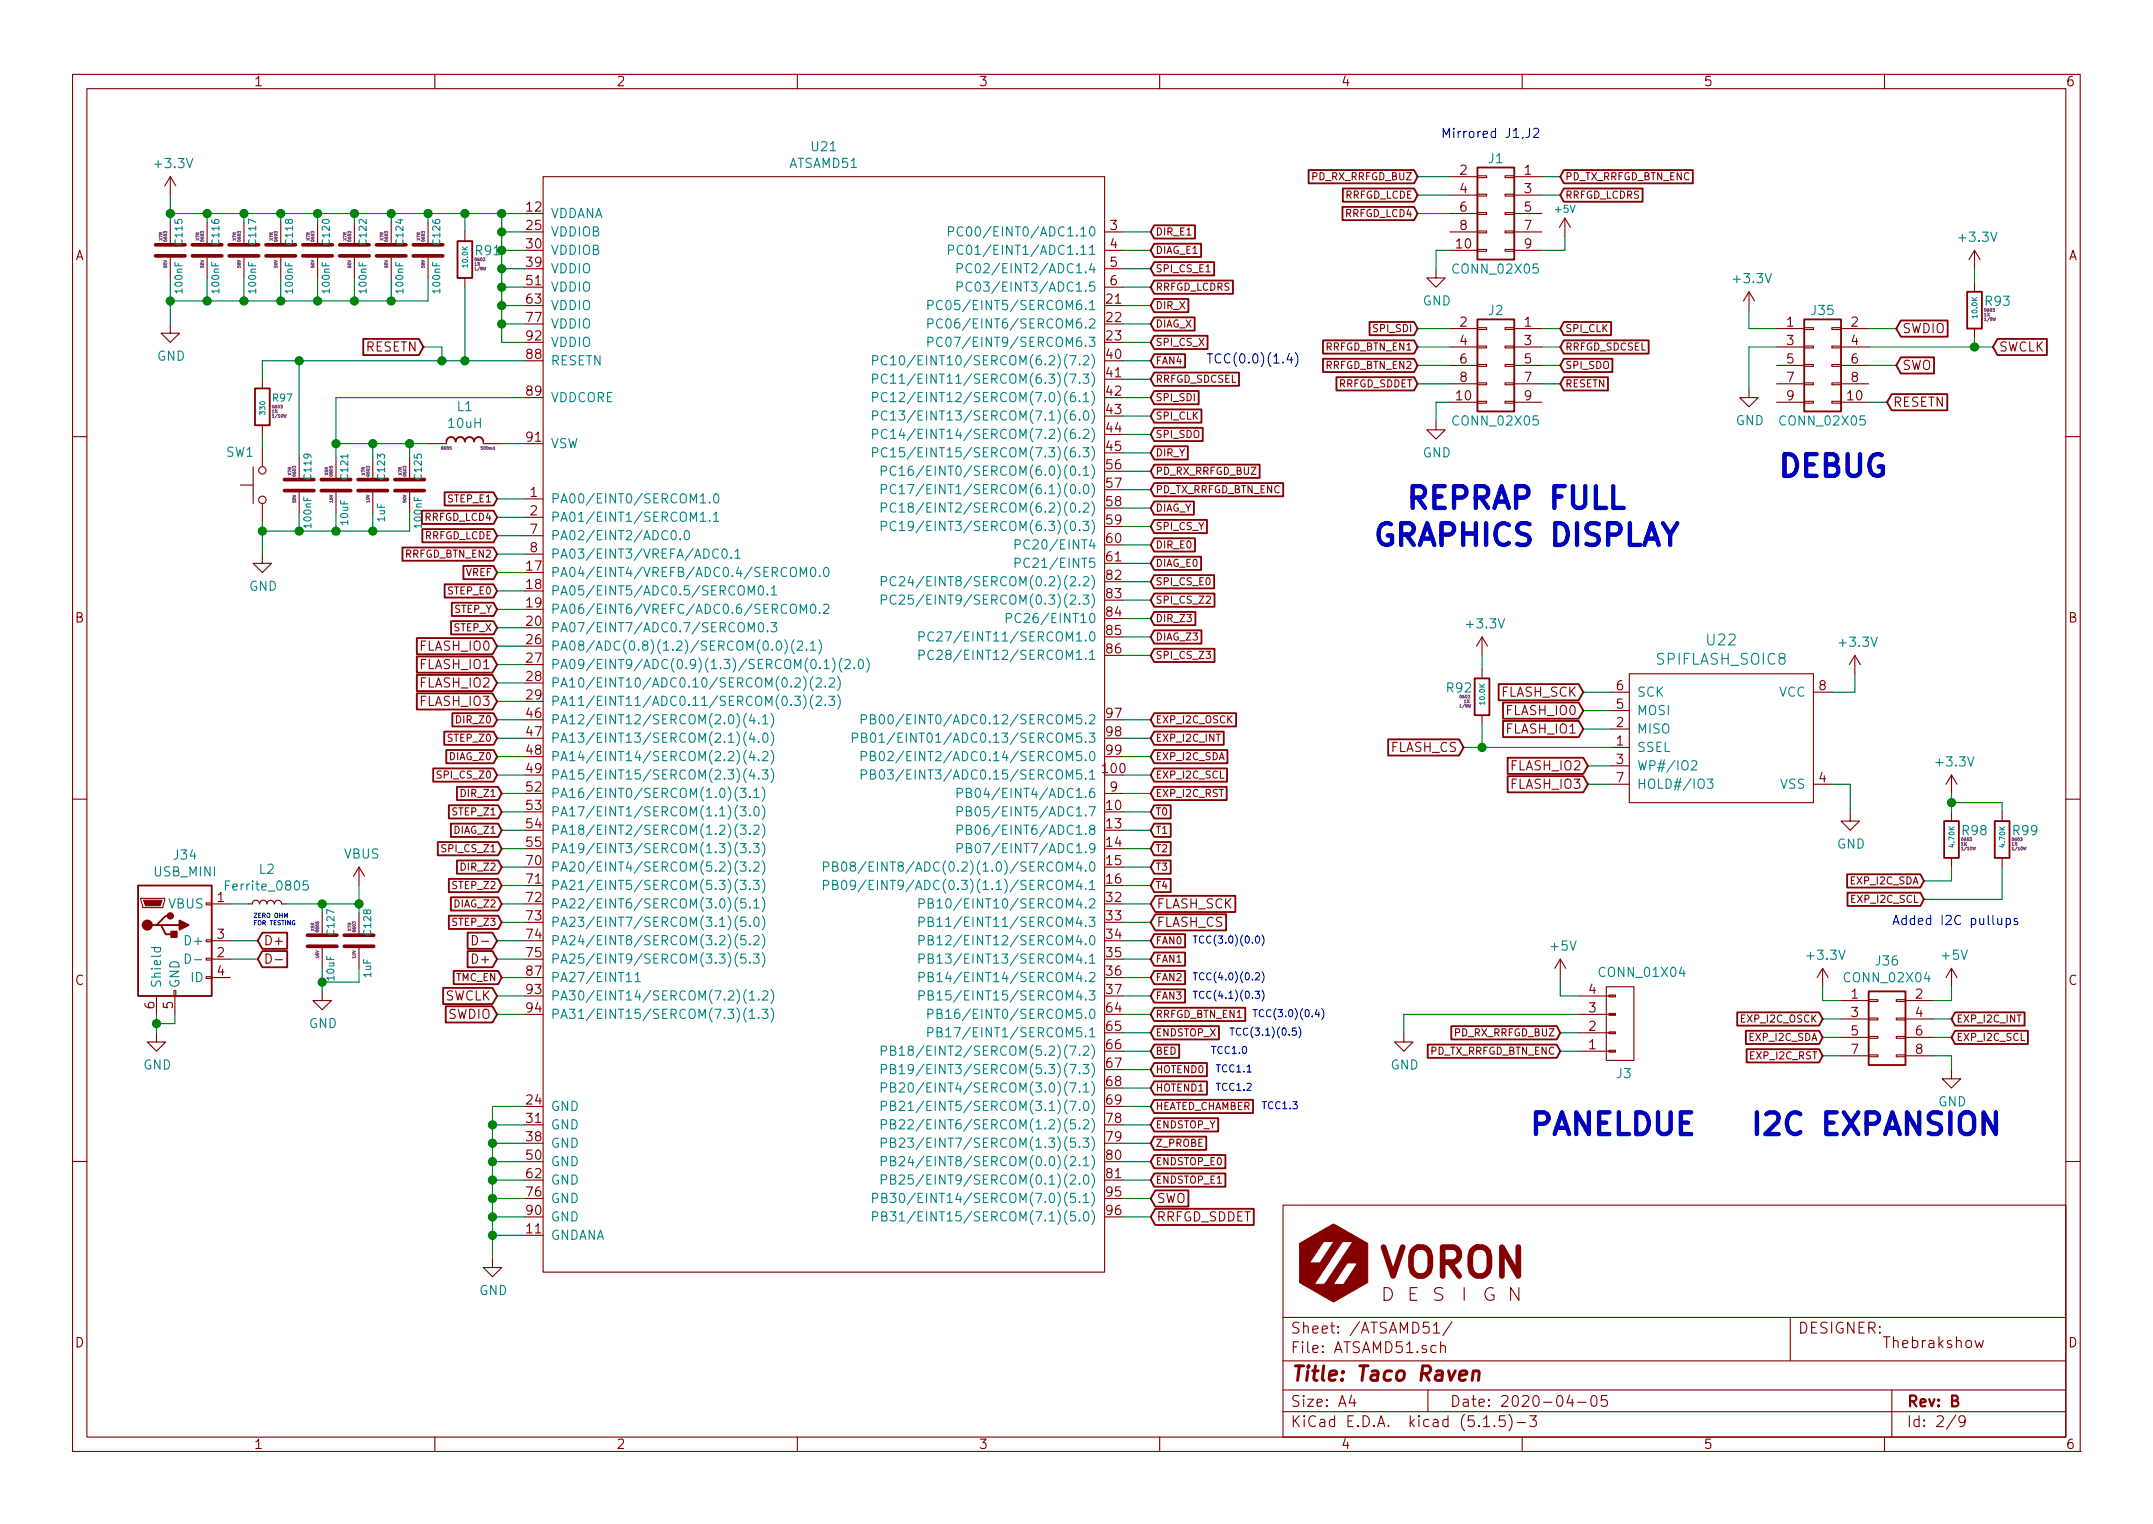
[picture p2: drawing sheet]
<svg xmlns="http://www.w3.org/2000/svg" width="297mm" height="210mm" viewBox="0 0 297 210" stroke-linecap="round" stroke-linejoin="round" font-family="sans-serif">
<defs><g id="words">
<g font-size="4.2" fill="#0000c2">
<text x="245.1" y="65.8">DEBUG</text>
<text x="191.6" y="70.2">REPRAP FULL</text>
<text x="189.2" y="75.3">GRAPHICS DISPLAY</text>
<text x="210.8" y="156.6">PANELDUE</text>
<text x="241.3" y="156.6">I2C EXPANSION</text>
</g>
<text font-size="2.8" fill="#840000" x="178" y="190.5">Title: Taco Raven</text>
<g font-size="2.4" fill="#840000">
<text x="190.5" y="179.5">D E S</text>
<text x="201.6" y="179.5">I</text>
<text x="204.4" y="179.5">G N</text>
</g>
<g font-size="2.1" fill="#008484">
<text x="235.6" y="89">U22</text>
<text x="228.6" y="91.7">SPIFLASH_SOIC8</text>
</g>
<g font-size="2.1" fill="#840000">
<text x="178" y="184">Sheet: /ATSAMD51/</text>
<text x="248" y="184">DESIGNER:</text>
<text x="259.7" y="186">Thebrakshow</text>
<text x="178" y="186.7">File: ATSAMD51.sch</text>
<text x="178" y="196.9">KiCad E.D.A. kicad (5.1.5)-3</text>
<text x="178" y="194.1">Size: A4</text>
<text x="200" y="194.1">Date: 2020-04-05</text>
<text x="263" y="194.1">Rev: B</text>
<text x="263" y="196.9">Id: 2/9</text>
</g>
<g font-size="1.8" fill="#840000">
<text x="35" y="11.9">1</text>
<text x="85" y="11.9">2</text>
<text x="135" y="11.9">3</text>
<text x="185" y="11.9">4</text>
<text x="235" y="11.9">5</text>
<text x="285" y="11.9">6</text>
<text x="72.7" y="29.2">12</text>
<text x="201.4" y="24.1">2</text>
<text x="201.4" y="26.7">4</text>
<text x="201.4" y="29.2">6</text>
<text x="210.3" y="24.1">1</text>
<text x="210.3" y="26.7">3</text>
<text x="210.3" y="29.2">5</text>
<text x="10.4" y="35.9">A</text>
<text x="72.7" y="31.7">25</text>
<text x="72.7" y="34.3">30</text>
<text x="153.2" y="31.7">3</text>
<text x="153.2" y="34.3">4</text>
<text x="201" y="34.3">10</text>
<text x="201.4" y="31.7">8</text>
<text x="210.3" y="31.7">7</text>
<text x="210.3" y="34.3">9</text>
<text x="285.4" y="35.9">A</text>
<text x="72.7" y="36.8">39</text>
<text x="72.7" y="39.4">51</text>
<text x="72.7" y="41.9">63</text>
<text x="152.7" y="41.9">21</text>
<text x="153.2" y="36.8">5</text>
<text x="153.2" y="39.4">6</text>
<text x="72.7" y="44.4">77</text>
<text x="72.7" y="47">92</text>
<text x="152.7" y="44.4">22</text>
<text x="152.7" y="47">23</text>
<text x="201.4" y="45.1">2</text>
<text x="201.4" y="47.6">4</text>
<text x="210.3" y="45.1">1</text>
<text x="210.3" y="47.6">3</text>
<text x="246.5" y="45.1">1</text>
<text x="246.5" y="47.6">3</text>
<text x="255.4" y="45.1">2</text>
<text x="255.4" y="47.6">4</text>
<text x="262.4" y="46">SWDIO</text>
<text x="50.5" y="48.5">RESETN</text>
<text x="72.7" y="49.5">88</text>
<text x="152.7" y="49.5">40</text>
<text x="152.7" y="52.1">41</text>
<text x="201.4" y="50.2">6</text>
<text x="201.4" y="52.7">8</text>
<text x="210.3" y="50.2">5</text>
<text x="210.3" y="52.7">7</text>
<text x="246.5" y="50.2">5</text>
<text x="246.5" y="52.7">7</text>
<text x="255.4" y="50.2">6</text>
<text x="255.4" y="52.7">8</text>
<text x="262.4" y="51">SWO</text>
<text x="275.7" y="48.5">SWCLK</text>
<text x="72.7" y="54.6">89</text>
<text x="152.7" y="54.6">42</text>
<text x="152.7" y="57.1">43</text>
<text x="152.7" y="59.7">44</text>
<text x="201" y="55.2">10</text>
<text x="210.3" y="55.2">9</text>
<text x="246.5" y="55.2">9</text>
<text x="254.9" y="55.2">10</text>
<text x="261.1" y="56.1">RESETN</text>
<text x="72.7" y="61">91</text>
<text x="152.7" y="62.2">45</text>
<text x="152.7" y="64.8">56</text>
<text x="73.2" y="68.6">1</text>
<text x="73.2" y="71.1">2</text>
<text x="152.7" y="67.3">57</text>
<text x="152.7" y="69.8">58</text>
<text x="73.2" y="73.7">7</text>
<text x="73.2" y="76.2">8</text>
<text x="152.7" y="72.4">59</text>
<text x="152.7" y="74.9">60</text>
<text x="152.7" y="77.5">61</text>
<text x="72.7" y="78.7">17</text>
<text x="72.7" y="81.3">18</text>
<text x="72.7" y="83.8">19</text>
<text x="152.7" y="80">82</text>
<text x="152.7" y="82.5">83</text>
<text x="10.4" y="85.9">B</text>
<text x="58.1" y="89.8">FLASH_IO0</text>
<text x="72.7" y="86.4">20</text>
<text x="72.7" y="88.9">26</text>
<text x="152.7" y="85.1">84</text>
<text x="152.7" y="87.6">85</text>
<text x="285.4" y="85.9">B</text>
<text x="58.1" y="92.3">FLASH_IO1</text>
<text x="58.1" y="94.9">FLASH_IO2</text>
<text x="72.7" y="91.4">27</text>
<text x="72.7" y="94">28</text>
<text x="152.7" y="90.2">86</text>
<text x="223" y="95.2">6</text>
<text x="251" y="95.2">8</text>
<text x="58.1" y="97.4">FLASH_IO3</text>
<text x="72.7" y="96.5">29</text>
<text x="72.7" y="99.1">46</text>
<text x="72.7" y="101.6">47</text>
<text x="152.7" y="99.1">97</text>
<text x="152.7" y="101.6">98</text>
<text x="207" y="96.1">FLASH_SCK</text>
<text x="207.9" y="98.7">FLASH_IO0</text>
<text x="207.9" y="101.2">FLASH_IO1</text>
<text x="223" y="100.3">2</text>
<text x="223" y="97.8">5</text>
<text x="72.7" y="104.1">48</text>
<text x="72.7" y="106.7">49</text>
<text x="152.2" y="106.7">100</text>
<text x="152.7" y="104.1">99</text>
<text x="191.8" y="103.8">FLASH_CS</text>
<text x="208.6" y="106.3">FLASH_IO2</text>
<text x="223" y="102.9">1</text>
<text x="223" y="105.4">3</text>
<text x="223" y="107.9">7</text>
<text x="251" y="107.9">4</text>
<text x="72.7" y="109.2">52</text>
<text x="72.7" y="111.8">53</text>
<text x="152.7" y="111.8">10</text>
<text x="153.2" y="109.2">9</text>
<text x="208.6" y="108.8">FLASH_IO3</text>
<text x="72.7" y="114.3">54</text>
<text x="72.7" y="116.8">55</text>
<text x="72.7" y="119.4">70</text>
<text x="152.7" y="114.3">13</text>
<text x="152.7" y="116.8">14</text>
<text x="152.7" y="119.4">15</text>
<text x="30" y="124.5">1</text>
<text x="72.7" y="121.9">71</text>
<text x="72.7" y="124.5">72</text>
<text x="152.7" y="121.9">16</text>
<text x="152.7" y="124.5">32</text>
<text x="159.5" y="125.3">FLASH_SCK</text>
<text x="30" y="129.5">3</text>
<text x="36.3" y="130.4">D+</text>
<text x="72.7" y="127">73</text>
<text x="72.7" y="129.5">74</text>
<text x="152.7" y="127">33</text>
<text x="152.7" y="129.5">34</text>
<text x="159.5" y="127.9">FLASH_CS</text>
<text x="10.4" y="135.9">C</text>
<text x="30" y="132.1">2</text>
<text x="30" y="134.6">4</text>
<text x="65.5" y="133">D+</text>
<text x="72.7" y="132.1">75</text>
<text x="72.7" y="134.6">87</text>
<text x="72.7" y="137.2">93</text>
<text x="152.7" y="132.1">35</text>
<text x="152.7" y="134.6">36</text>
<text x="152.7" y="137.2">37</text>
<text x="219.2" y="137.2">4</text>
<text x="255.4" y="137.8">1</text>
<text x="264.3" y="137.8">2</text>
<text x="285.4" y="135.9">C</text>
<text x="21.3" y="139.2" transform="rotate(-90 21.3 139.2)">6</text>
<text x="23.9" y="139.2" transform="rotate(-90 23.9 139.2)">5</text>
<text x="61.3" y="138">SWCLK</text>
<text x="61.8" y="140.6">SWDIO</text>
<text x="72.7" y="139.7">94</text>
<text x="152.7" y="139.7">64</text>
<text x="152.7" y="142.2">65</text>
<text x="219.2" y="142.2">2</text>
<text x="219.2" y="139.7">3</text>
<text x="255.4" y="140.3">3</text>
<text x="255.4" y="142.9">5</text>
<text x="264.3" y="140.3">4</text>
<text x="264.3" y="142.9">6</text>
<text x="152.7" y="144.8">66</text>
<text x="152.7" y="147.3">67</text>
<text x="152.7" y="149.9">68</text>
<text x="219.2" y="144.8">1</text>
<text x="255.4" y="145.4">7</text>
<text x="264.3" y="145.4">8</text>
<text x="72.7" y="152.4">24</text>
<text x="72.7" y="154.9">31</text>
<text x="152.7" y="152.4">69</text>
<text x="152.7" y="154.9">78</text>
<text x="72.7" y="157.5">38</text>
<text x="72.7" y="160">50</text>
<text x="152.7" y="157.5">79</text>
<text x="152.7" y="160">80</text>
<text x="72.7" y="162.6">62</text>
<text x="72.7" y="165.1">76</text>
<text x="72.7" y="167.6">90</text>
<text x="152.7" y="162.6">81</text>
<text x="152.7" y="165.1">95</text>
<text x="152.7" y="167.6">96</text>
<text x="159.5" y="166">SWO</text>
<text x="72.7" y="170.2">11</text>
<text x="159.5" y="168.5">RRFGD_SDDET</text>
<text x="10.4" y="185.9">D</text>
<text x="285.4" y="185.9">D</text>
<text x="35" y="199.9">1</text>
<text x="85" y="199.9">2</text>
<text x="135" y="199.9">3</text>
<text x="185" y="199.9">4</text>
<text x="235" y="199.9">5</text>
<text x="285" y="199.9">6</text>
</g>
<g font-size="1.8" fill="#008484">
<text x="21.5" y="23.2">+3.3V</text>
<text x="108.9" y="23.2">ATSAMD51</text>
<text x="112" y="20.9">U21</text>
<text x="205.4" y="22.5">J1</text>
<text x="65.7" y="35.2">R91</text>
<text x="75.9" y="30.1">VDDANA</text>
<text x="75.9" y="32.6">VDDIOB</text>
<text x="75.9" y="35.2">VDDIOB</text>
<text x="133.7" y="32.6">PC00/EINT0/ADC1.10</text>
<text x="133.7" y="35.2">PC01/EINT1/ADC1.11</text>
<text x="270.5" y="33.4">+3.3V</text>
<text x="75.9" y="37.7">VDDIO</text>
<text x="75.9" y="40.3">VDDIO</text>
<text x="134.7" y="37.7">PC02/EINT2/ADC1.4</text>
<text x="134.7" y="40.3">PC03/EINT3/ADC1.5</text>
<text x="200.7" y="37.8">CONN_02X05</text>
<text x="239.3" y="39.1">+3.3V</text>
<text x="75.9" y="42.8">VDDIO</text>
<text x="75.9" y="45.3">VDDIO</text>
<text x="75.9" y="47.9">VDDIO</text>
<text x="130.7" y="42.8">PC05/EINT5/SERCOM6.1</text>
<text x="130.7" y="45.3">PC06/EINT6/SERCOM6.2</text>
<text x="130.7" y="47.9">PC07/EINT9/SERCOM6.3</text>
<text x="196.3" y="42.2">GND</text>
<text x="205.4" y="43.5">J2</text>
<text x="250" y="43.5">J35</text>
<text x="274" y="42.2">R93</text>
<text x="21.7" y="49.8">GND</text>
<text x="75.9" y="50.4">RESETN</text>
<text x="124.9" y="50.4">PC10/EINT10/SERCOM(6.2)(7.2)</text>
<text x="124.9" y="53">PC11/EINT11/SERCOM(6.3)(7.3)</text>
<text x="62" y="59">10uH</text>
<text x="63.1" y="56.7">L1</text>
<text x="75.9" y="55.5">VDDCORE</text>
<text x="124.9" y="55.5">PC12/EINT12/SERCOM(7.0)(6.1)</text>
<text x="124.9" y="58">PC13/EINT13/SERCOM(7.1)(6.0)</text>
<text x="200.7" y="58.7">CONN_02X05</text>
<text x="239.5" y="58.7">GND</text>
<text x="245.8" y="58.7">CONN_02X05</text>
<text x="31.2" y="63">SW1</text>
<text x="75.9" y="61.8">VSW</text>
<text x="124.9" y="60.6">PC14/EINT14/SERCOM(7.2)(6.2)</text>
<text x="124.9" y="63.1">PC15/EINT15/SERCOM(7.3)(6.3)</text>
<text x="125.9" y="65.7">PC16/EINT0/SERCOM(6.0)(0.1)</text>
<text x="196.3" y="63.1">GND</text>
<text x="75.9" y="69.5">PA00/EINT0/SERCOM1.0</text>
<text x="125.9" y="68.2">PC17/EINT1/SERCOM(6.1)(0.0)</text>
<text x="125.9" y="70.7">PC18/EINT2/SERCOM(6.2)(0.2)</text>
<text x="75.9" y="72">PA01/EINT1/SERCOM1.1</text>
<text x="75.9" y="74.5">PA02/EINT2/ADC0.0</text>
<text x="75.9" y="77.1">PA03/EINT3/VREFA/ADC0.1</text>
<text x="125.9" y="73.3">PC19/EINT3/SERCOM(6.3)(0.3)</text>
<text x="141.5" y="75.8">PC20/EINT4</text>
<text x="34.4" y="81.5">GND</text>
<text x="75.9" y="79.6">PA04/EINT4/VREFB/ADC0.4/SERCOM0.0</text>
<text x="75.9" y="82.2">PA05/EINT5/ADC0.5/SERCOM0.1</text>
<text x="125.9" y="80.9">PC24/EINT8/SERCOM(0.2)(2.2)</text>
<text x="125.9" y="83.4">PC25/EINT9/SERCOM(0.3)(2.3)</text>
<text x="141.5" y="78.4">PC21/EINT5</text>
<text x="75.9" y="84.7">PA06/EINT6/VREFC/ADC0.6/SERCOM0.2</text>
<text x="75.9" y="87.2">PA07/EINT7/ADC0.7/SERCOM0.3</text>
<text x="75.9" y="89.8">PA08/ADC(0.8)(1.2)/SERCOM(0.0)(2.1)</text>
<text x="129.8" y="88.5">PC27/EINT11/SERCOM1.0</text>
<text x="140.5" y="86">PC26/EINT10</text>
<text x="202.5" y="86.7">+3.3V</text>
<text x="253.9" y="89.2">+3.3V</text>
<text x="75.9" y="92.3">PA09/EINT9/ADC(0.9)(1.3)/SERCOM(0.1)(2.0)</text>
<text x="75.9" y="94.9">PA10/EINT10/ADC0.10/SERCOM(0.2)(2.2)</text>
<text x="129.8" y="91.1">PC28/EINT12/SERCOM1.1</text>
<text x="199.7" y="95.5">R92</text>
<text x="75.9" y="97.4">PA11/EINT11/ADC0.11/SERCOM(0.3)(2.3)</text>
<text x="75.9" y="99.9">PA12/EINT12/SERCOM(2.0)(4.1)</text>
<text x="123" y="99.9">PB00/EINT0/ADC0.12/SERCOM5.2</text>
<text x="225.8" y="101.2">MISO</text>
<text x="225.8" y="98.7">MOSI</text>
<text x="225.8" y="96.1">SCK</text>
<text x="245.4" y="96.1">VCC</text>
<text x="75.9" y="102.5">PA13/EINT13/SERCOM(2.1)(4.0)</text>
<text x="75.9" y="105">PA14/EINT14/SERCOM(2.2)(4.2)</text>
<text x="75.9" y="107.6">PA15/EINT15/SERCOM(2.3)(4.3)</text>
<text x="122" y="102.5">PB01/EINT01/ADC0.13/SERCOM5.3</text>
<text x="123" y="107.6">PB03/EINT3/ADC0.15/SERCOM5.1</text>
<text x="123" y="105">PB02/EINT2/ADC0.14/SERCOM5.0</text>
<text x="225.8" y="103.8">SSEL</text>
<text x="225.8" y="106.3">WP#/IO2</text>
<text x="267.3" y="105.8">+3.3V</text>
<text x="75.9" y="110.1">PA16/EINT0/SERCOM(1.0)(3.1)</text>
<text x="75.9" y="112.6">PA17/EINT1/SERCOM(1.1)(3.0)</text>
<text x="134.7" y="112.6">PB05/EINT5/ADC1.7</text>
<text x="134.7" y="110.1">PB04/EINT4/ADC1.6</text>
<text x="225.8" y="108.8">HOLD#/IO3</text>
<text x="245.6" y="108.8">VSS</text>
<text x="24.1" y="118.6">J34</text>
<text x="47.5" y="118.5">VBUS</text>
<text x="75.9" y="115.2">PA18/EINT2/SERCOM(1.2)(3.2)</text>
<text x="75.9" y="117.7">PA19/EINT3/SERCOM(1.3)(3.3)</text>
<text x="134.7" y="115.2">PB06/EINT6/ADC1.8</text>
<text x="134.7" y="117.7">PB07/EINT7/ADC1.9</text>
<text x="253.4" y="117.1">GND</text>
<text x="270.8" y="115.2">R98</text>
<text x="277.8" y="115.2">R99</text>
<text x="21.3" y="120.9">USB_MINI</text>
<text x="23.3" y="125.3">VBUS</text>
<text x="31.6" y="122.9">Ferrite_0805</text>
<text x="35.8" y="120.6">L2</text>
<text x="75.9" y="120.3">PA20/EINT4/SERCOM(5.2)(3.2)</text>
<text x="75.9" y="122.8">PA21/EINT5/SERCOM(5.3)(3.3)</text>
<text x="75.9" y="125.3">PA22/EINT6/SERCOM(3.0)(5.1)</text>
<text x="119.2" y="120.3">PB08/EINT8/ADC(0.2)(1.0)/SERCOM4.0</text>
<text x="119.2" y="122.8">PB09/EINT9/ADC(0.3)(1.1)/SERCOM4.1</text>
<text x="129.8" y="125.3">PB10/EINT10/SERCOM4.2</text>
<text x="25.9" y="130.4">D+</text>
<text x="75.9" y="127.9">PA23/EINT7/SERCOM(3.1)(5.0)</text>
<text x="75.9" y="130.4">PA24/EINT8/SERCOM(3.2)(5.2)</text>
<text x="129.8" y="127.9">PB11/EINT11/SERCOM4.3</text>
<text x="129.8" y="130.4">PB12/EINT12/SERCOM4.0</text>
<text x="214" y="131.2">+5V</text>
<text x="22.2" y="136.4" transform="rotate(-90 22.2 136.4)">Shield</text>
<text x="24.8" y="136.4" transform="rotate(-90 24.8 136.4)">GND</text>
<text x="26.4" y="135.5">ID</text>
<text x="75.9" y="133">PA25/EINT9/SERCOM(3.3)(5.3)</text>
<text x="75.9" y="135.5">PA27/EINT11</text>
<text x="129.8" y="133">PB13/EINT13/SERCOM4.1</text>
<text x="129.8" y="135.5">PB14/EINT14/SERCOM4.2</text>
<text x="220.9" y="134.8">CONN_01X04</text>
<text x="249.5" y="132.4">+3.3V</text>
<text x="254.7" y="135.5">CONN_02X04</text>
<text x="258.9" y="133.2">J36</text>
<text x="268" y="132.4">+5V</text>
<text x="42.6" y="141.9">GND</text>
<text x="75.9" y="138">PA30/EINT14/SERCOM(7.2)(1.2)</text>
<text x="75.9" y="140.6">PA31/EINT15/SERCOM(7.3)(1.3)</text>
<text x="129.8" y="138">PB15/EINT15/SERCOM4.3</text>
<text x="130.7" y="140.6">PB16/EINT0/SERCOM5.0</text>
<text x="130.7" y="143.1">PB17/EINT1/SERCOM5.1</text>
<text x="19.8" y="147.6">GND</text>
<text x="125.9" y="145.7">PB18/EINT2/SERCOM(5.2)(7.2)</text>
<text x="125.9" y="148.2">PB19/EINT3/SERCOM(5.3)(7.3)</text>
<text x="191.8" y="147.6">GND</text>
<text x="223.1" y="148.8">J3</text>
<text x="75.9" y="153.3">GND</text>
<text x="75.9" y="155.8">GND</text>
<text x="125.9" y="150.7">PB20/EINT4/SERCOM(3.0)(7.1)</text>
<text x="125.9" y="153.3">PB21/EINT5/SERCOM(3.1)(7.0)</text>
<text x="125.9" y="155.8">PB22/EINT6/SERCOM(1.2)(5.2)</text>
<text x="267.4" y="152.6">GND</text>
<text x="75.9" y="158.4">GND</text>
<text x="75.9" y="160.9">GND</text>
<text x="125.9" y="158.4">PB23/EINT7/SERCOM(1.3)(5.3)</text>
<text x="125.9" y="160.9">PB24/EINT8/SERCOM(0.0)(2.1)</text>
<text x="75.9" y="163.4">GND</text>
<text x="75.9" y="166">GND</text>
<text x="124.9" y="166">PB30/EINT14/SERCOM(7.0)(5.1)</text>
<text x="125.9" y="163.4">PB25/EINT9/SERCOM(0.1)(2.0)</text>
<text x="75.9" y="171.1">GNDANA</text>
<text x="75.9" y="168.5">GND</text>
<text x="124.9" y="168.5">PB31/EINT15/SERCOM(7.1)(5.0)</text>
<text x="66.1" y="178.7">GND</text>
</g>
<g font-size="1.8" fill="#0000c2">
<text x="198.8" y="19">Mirrored J1,J2</text>
<text x="166.4" y="50.2">TCC(0.0)(1.4)</text>
<text x="261" y="127.6">Added I2C pullups</text>
</g>
<g font-size="1.4" fill="#840000">
<text x="181.1" y="24.9">PD_RX_RRFGD_BUZ</text>
<text x="185.5" y="27.4">RRFGD_LCDE</text>
<text x="185.7" y="29.9">RRFGD_LCD4</text>
<text x="215.9" y="24.9">PD_TX_RRFGD_BTN_ENC</text>
<text x="215.9" y="27.4">RRFGD_LCDRS</text>
<text x="159.4" y="35">DIAG_E1</text>
<text x="159.4" y="32.5">DIR_E1</text>
<text x="159.4" y="37.6">SPI_CS_E1</text>
<text x="159.4" y="40.1">RRFGD_LCDRS</text>
<text x="159.4" y="47.7">SPI_CS_X</text>
<text x="159.4" y="42.6">DIR_X</text>
<text x="159.4" y="45.2">DIAG_X</text>
<text x="189.7" y="45.8">SPI_SDI</text>
<text x="215.9" y="45.8">SPI_CLK</text>
<text x="159.4" y="52.8">RRFGD_SDCSEL</text>
<text x="159.4" y="50.3">FAN4</text>
<text x="183" y="48.4">RRFGD_BTN_EN1</text>
<text x="183" y="50.9">RRFGD_BTN_EN2</text>
<text x="184.6" y="53.4">RRFGD_SDDET</text>
<text x="215.9" y="48.4">RRFGD_SDCSEL</text>
<text x="215.9" y="50.9">SPI_SDO</text>
<text x="215.9" y="53.4">RESETN</text>
<text x="159.4" y="57.9">SPI_CLK</text>
<text x="159.4" y="55.3">SPI_SDI</text>
<text x="159.4" y="60.4">SPI_SDO</text>
<text x="159.4" y="65.5">PD_RX_RRFGD_BUZ</text>
<text x="159.4" y="63">DIR_Y</text>
<text x="58.7" y="71.9">RRFGD_LCD4</text>
<text x="61.9" y="69.3">STEP_E1</text>
<text x="159.4" y="68">PD_TX_RRFGD_BTN_ENC</text>
<text x="159.4" y="70.6">DIAG_Y</text>
<text x="56" y="76.9">RRFGD_BTN_EN2</text>
<text x="58.5" y="74.4">RRFGD_LCDE</text>
<text x="159.4" y="75.7">DIR_E0</text>
<text x="159.4" y="73.1">SPI_CS_Y</text>
<text x="61.9" y="82">STEP_E0</text>
<text x="64.3" y="79.5">VREF</text>
<text x="159.4" y="83.3">SPI_CS_Z2</text>
<text x="159.4" y="80.7">SPI_CS_E0</text>
<text x="159.4" y="78.2">DIAG_E0</text>
<text x="62.7" y="87.1">STEP_X</text>
<text x="62.7" y="84.6">STEP_Y</text>
<text x="159.4" y="88.4">DIAG_Z3</text>
<text x="159.4" y="85.8">DIR_Z3</text>
<text x="159.4" y="90.9">SPI_CS_Z3</text>
<text x="63.2" y="99.8">DIR_Z0</text>
<text x="159.4" y="99.8">EXP_I2C_OSCK</text>
<text x="60.7" y="107.4">SPI_CS_Z0</text>
<text x="62" y="102.3">STEP_Z0</text>
<text x="62.1" y="104.9">DIAG_Z0</text>
<text x="159.4" y="102.3">EXP_I2C_INT</text>
<text x="159.4" y="107.4">EXP_I2C_SCL</text>
<text x="159.4" y="104.9">EXP_I2C_SDA</text>
<text x="62.6" y="112.5">STEP_Z1</text>
<text x="63.8" y="110">DIR_Z1</text>
<text x="159.4" y="110">EXP_I2C_RST</text>
<text x="159.4" y="112.5">T0</text>
<text x="61.3" y="117.6">SPI_CS_Z1</text>
<text x="62.8" y="115">DIAG_Z1</text>
<text x="159.4" y="117.6">T2</text>
<text x="159.4" y="115">T1</text>
<text x="62.6" y="122.7">STEP_Z2</text>
<text x="62.8" y="125.2">DIAG_Z2</text>
<text x="63.8" y="120.1">DIR_Z2</text>
<text x="159.4" y="120.1">T3</text>
<text x="159.4" y="122.7">T4</text>
<text x="255.4" y="122">EXP_I2C_SDA</text>
<text x="255.6" y="124.6">EXP_I2C_SCL</text>
<text x="62.6" y="127.7">STEP_Z3</text>
<text x="159.4" y="130.3">FAN0</text>
<text x="62.9" y="135.4">TMC_EN</text>
<text x="159.4" y="132.8">FAN1</text>
<text x="159.4" y="137.9">FAN3</text>
<text x="159.4" y="135.4">FAN2</text>
<text x="159.4" y="143">ENDSTOP_X</text>
<text x="159.4" y="140.4">RRFGD_BTN_EN1</text>
<text x="200.8" y="143">PD_RX_RRFGD_BUZ</text>
<text x="240.4" y="141.1">EXP_I2C_OSCK</text>
<text x="241.5" y="143.6">EXP_I2C_SDA</text>
<text x="269.9" y="141.1">EXP_I2C_INT</text>
<text x="269.9" y="143.6">EXP_I2C_SCL</text>
<text x="159.4" y="145.5">BED</text>
<text x="159.4" y="148.1">HOTEND0</text>
<text x="197.2" y="145.5">PD_TX_RRFGD_BTN_ENC</text>
<text x="241.6" y="146.1">EXP_I2C_RST</text>
<text x="159.4" y="155.7">ENDSTOP_Y</text>
<text x="159.4" y="153.1">HEATED_CHAMBER</text>
<text x="159.4" y="150.6">HOTEND1</text>
<text x="159.4" y="160.8">ENDSTOP_E0</text>
<text x="159.4" y="158.2">Z_PROBE</text>
<text x="159.4" y="163.3">ENDSTOP_E1</text>
</g>
<g font-size="1.4" fill="#008484">
<text x="214.7" y="29.4">+5V</text>
<text x="25.2" y="33.6" transform="rotate(-90 25.2 33.6)">C115</text>
<text x="30.3" y="33.6" transform="rotate(-90 30.3 33.6)">C116</text>
<text x="35.3" y="33.6" transform="rotate(-90 35.3 33.6)">C117</text>
<text x="40.4" y="33.6" transform="rotate(-90 40.4 33.6)">C118</text>
<text x="45.5" y="33.6" transform="rotate(-90 45.5 33.6)">C120</text>
<text x="50.6" y="33.6" transform="rotate(-90 50.6 33.6)">C122</text>
<text x="55.7" y="33.6" transform="rotate(-90 55.7 33.6)">C124</text>
<text x="60.7" y="33.6" transform="rotate(-90 60.7 33.6)">C126</text>
<text x="25.2" y="40.3" transform="rotate(-90 25.2 40.3)">100nF</text>
<text x="30.3" y="40.3" transform="rotate(-90 30.3 40.3)">100nF</text>
<text x="35.3" y="40.3" transform="rotate(-90 35.3 40.3)">100nF</text>
<text x="40.4" y="40.3" transform="rotate(-90 40.4 40.3)">100nF</text>
<text x="45.5" y="40.3" transform="rotate(-90 45.5 40.3)">100nF</text>
<text x="50.6" y="40.3" transform="rotate(-90 50.6 40.3)">100nF</text>
<text x="55.7" y="40.3" transform="rotate(-90 55.7 40.3)">100nF</text>
<text x="60.7" y="40.3" transform="rotate(-90 60.7 40.3)">100nF</text>
<text x="37.7" y="55.4">R97</text>
<text x="43" y="66" transform="rotate(-90 43 66)">C119</text>
<text x="48" y="66" transform="rotate(-90 48 66)">C121</text>
<text x="53.1" y="72" transform="rotate(-90 53.1 72)">1uF</text>
<text x="53.1" y="66" transform="rotate(-90 53.1 66)">C123</text>
<text x="58.2" y="66" transform="rotate(-90 58.2 66)">C125</text>
<text x="43" y="72.7" transform="rotate(-90 43 72.7)">100nF</text>
<text x="48" y="72.3" transform="rotate(-90 48 72.3)">10uF</text>
<text x="58.2" y="72.7" transform="rotate(-90 58.2 72.7)">100nF</text>
<text x="46.1" y="128.9" transform="rotate(-90 46.1 128.9)">C127</text>
<text x="51.2" y="128.9" transform="rotate(-90 51.2 128.9)">C128</text>
<text x="46.1" y="135.2" transform="rotate(-90 46.1 135.2)">10uF</text>
<text x="51.2" y="134.8" transform="rotate(-90 51.2 134.8)">1uF</text>
</g>
<g font-size="1.4" fill="#0000c2">
<text x="164.5" y="130.2">TCC(3.0)(0.0)</text>
<text x="164.5" y="137.8">TCC(4.1)(0.3)</text>
<text x="164.5" y="135.2">TCC(4.0)(0.2)</text>
<text x="169.5" y="142.9">TCC(3.1)(0.5)</text>
<text x="172.7" y="140.3">TCC(3.0)(0.4)</text>
<text x="167" y="145.4">TCC1.0</text>
<text x="167.6" y="147.9">TCC1.1</text>
<text x="167.6" y="150.5">TCC1.2</text>
<text x="174" y="153">TCC1.3</text>
</g>
<g font-size="1" fill="#008484">
<text x="64.5" y="36.8" transform="rotate(-90 64.5 36.8)">10.0K</text>
<text x="272.8" y="43.8" transform="rotate(-90 272.8 43.8)">10.0K</text>
<text x="36.6" y="57.1" transform="rotate(-90 36.6 57.1)">330</text>
<text x="204.9" y="97.1" transform="rotate(-90 204.9 97.1)">10.0K</text>
<text x="269.6" y="116.8" transform="rotate(-90 269.6 116.8)">4.70K</text>
<text x="276.6" y="116.8" transform="rotate(-90 276.6 116.8)">4.70K</text>
</g>
<g font-size=".8" fill="#0000c2">
<text x="34.9" y="126.6">ZERO OHM</text>
<text x="34.9" y="127.7">FOR TESTING</text>
</g>
<g font-size=".6" fill="#840084">
<text x="22.4" y="33.2" transform="rotate(-90 22.4 33.2)">X7R</text>
<text x="23" y="33.3" transform="rotate(-90 23 33.3)">0603</text>
<text x="27.5" y="33.2" transform="rotate(-90 27.5 33.2)">X7R</text>
<text x="28.1" y="33.3" transform="rotate(-90 28.1 33.3)">0603</text>
<text x="32.6" y="33.2" transform="rotate(-90 32.6 33.2)">X7R</text>
<text x="33.2" y="33.3" transform="rotate(-90 33.2 33.3)">0603</text>
<text x="37.6" y="33.2" transform="rotate(-90 37.6 33.2)">X7R</text>
<text x="38.3" y="33.3" transform="rotate(-90 38.3 33.3)">0603</text>
<text x="42.7" y="33.2" transform="rotate(-90 42.7 33.2)">X7R</text>
<text x="43.4" y="33.3" transform="rotate(-90 43.4 33.3)">0603</text>
<text x="47.8" y="33.2" transform="rotate(-90 47.8 33.2)">X7R</text>
<text x="48.4" y="33.3" transform="rotate(-90 48.4 33.3)">0603</text>
<text x="52.9" y="33.2" transform="rotate(-90 52.9 33.2)">X7R</text>
<text x="53.5" y="33.3" transform="rotate(-90 53.5 33.3)">0603</text>
<text x="58" y="33.2" transform="rotate(-90 58 33.2)">X7R</text>
<text x="58.6" y="33.3" transform="rotate(-90 58.6 33.3)">0603</text>
<text x="23" y="37" transform="rotate(-90 23 37)">50V</text>
<text x="28.1" y="37" transform="rotate(-90 28.1 37)">50V</text>
<text x="33.2" y="37" transform="rotate(-90 33.2 37)">50V</text>
<text x="38.3" y="37" transform="rotate(-90 38.3 37)">50V</text>
<text x="43.4" y="37" transform="rotate(-90 43.4 37)">50V</text>
<text x="48.4" y="37" transform="rotate(-90 48.4 37)">50V</text>
<text x="53.5" y="37" transform="rotate(-90 53.5 37)">50V</text>
<text x="58.6" y="37" transform="rotate(-90 58.6 37)">50V</text>
<text x="65.5" y="36.6">1%</text>
<text x="65.6" y="36">0603</text>
<text x="65.6" y="37.3">1/8W</text>
<text x="273.7" y="43.6">1%</text>
<text x="273.9" y="43">0603</text>
<text x="273.9" y="44.3">1/8W</text>
<text x="37.5" y="57">1%</text>
<text x="37.6" y="56.3">0603</text>
<text x="37.7" y="57.6">1/10W</text>
<text x="40.2" y="65.6" transform="rotate(-90 40.2 65.6)">X7R</text>
<text x="40.8" y="65.7" transform="rotate(-90 40.8 65.7)">0603</text>
<text x="45.3" y="65.6" transform="rotate(-90 45.3 65.6)">X5R</text>
<text x="45.9" y="65.7" transform="rotate(-90 45.9 65.7)">0805</text>
<text x="50.3" y="65.6" transform="rotate(-90 50.3 65.6)">X7R</text>
<text x="51" y="65.7" transform="rotate(-90 51 65.7)">0603</text>
<text x="55.4" y="65.6" transform="rotate(-90 55.4 65.6)">X7R</text>
<text x="56.1" y="65.7" transform="rotate(-90 56.1 65.7)">0603</text>
<text x="61" y="62">0805</text>
<text x="66.4" y="62">500mA</text>
<text x="40.8" y="69.3" transform="rotate(-90 40.8 69.3)">50V</text>
<text x="45.9" y="69.3" transform="rotate(-90 45.9 69.3)">16V</text>
<text x="51" y="69.3" transform="rotate(-90 51 69.3)">10V</text>
<text x="56.1" y="69.3" transform="rotate(-90 56.1 69.3)">50V</text>
<text x="201.5" y="96.3">0603</text>
<text x="201.5" y="97.6">1/8W</text>
<text x="202" y="97">1%</text>
<text x="270.6" y="116.7">1%</text>
<text x="270.7" y="116">0603</text>
<text x="270.8" y="117.3">1/10W</text>
<text x="277.5" y="116.7">1%</text>
<text x="277.7" y="116">0603</text>
<text x="277.7" y="117.3">1/10W</text>
<text x="43.4" y="128.4" transform="rotate(-90 43.4 128.4)">X5R</text>
<text x="44" y="128.5" transform="rotate(-90 44 128.5)">0805</text>
<text x="48.4" y="128.4" transform="rotate(-90 48.4 128.4)">X7R</text>
<text x="49.1" y="128.5" transform="rotate(-90 49.1 128.5)">0603</text>
<text x="44" y="132.2" transform="rotate(-90 44 132.2)">16V</text>
<text x="49.1" y="132.2" transform="rotate(-90 49.1 132.2)">10V</text>
</g>
</g></defs>
<g fill="none" stroke="#840000" stroke-width=".15">
<path d="M10 10.3h277v189.9h-277zM12 12.2h273v186.1h-273zM60 10.3v1.9M110 10.3v1.9M160 10.3v1.9M210 10.3v1.9M260 10.3v1.9M23.5 24.4v2.5M23.5 30.7v2.8M23.5 35.6v2.7M23.5 24.4l-.8 1.2M23.5 24.4l.8 1.2"/>
<path d="M28.6 30.7v2.8M28.6 35.6v2.7M33.7 30.7v2.8M33.7 35.6v2.7M38.7 30.7v2.8M38.7 35.6v2.7M43.8 30.7v2.8M43.8 35.6v2.7M48.9 30.7v2.8M48.9 35.6v2.7M54 30.7v2.8M54 35.6v2.7"/>
<path d="M59.1 30.7v2.8M59.1 35.6v2.7M64.1 32v1.3M64.1 38.3v1.3M74.9 24.4h77.5v151.1h-77.5zM152.4 34.5h2.5M152.4 32h2.5M152.4 37.1h2.5M152.4 39.6h2.5M198.1 37.1v1.2h1.3l-1.3 1.3-1.3-1.3h1.3M200 24.4h3.8M200 34.5h3.8"/>
<path d="M200 26.9h3.8M200 29.5h3.8M200 32h3.8M203.8 34.4h1.3v.3h-1.3zM203.8 31.9h1.3v.2h-1.3zM203.8 29.3h1.3v.3h-1.3zM203.8 26.8h1.3v.2h-1.3zM203.8 24.3h1.3v.2h-1.3zM207.6 34.4h1.3v.3h-1.3zM207.6 31.9h1.3v.2h-1.3zM207.6 29.3h1.3v.3h-1.3zM207.6 26.8h1.3v.2h-1.3z"/>
<path d="M207.6 24.3h1.3v.2h-1.3zM208.9 24.4h3.8M208.9 34.5h3.8M208.9 26.9h3.8M208.9 29.5h3.8M208.9 32h3.8M215.9 30.1l-.8 1.3M215.9 30.1v2.5M215.9 30.1l.8 1.3M272.4 34.5l-.7 1.3M272.4 34.5v2.6M272.4 39v1.3"/>
<path d="M272.4 34.5l.8 1.3M23.5 44.7v1.3h1.3l-1.3 1.2-1.3-1.2h1.3M36.2 52.3v1.3M36.2 58.7v1.2M198.1 58v1.3h1.3l-1.3 1.3-1.3-1.3h1.3M200 45.3h3.8M200 55.5h3.8M200 47.9h3.8M200 50.4h3.8M200 53h3.8M203.8 55.4h1.3v.2h-1.3zM203.8 52.8h1.3v.3h-1.3z"/>
<path d="M203.8 50.3h1.3v.2h-1.3zM203.8 47.7h1.3v.3h-1.3zM203.8 45.2h1.3v.3h-1.3zM207.6 55.4h1.3v.2h-1.3zM207.6 52.8h1.3v.3h-1.3zM207.6 50.3h1.3v.2h-1.3zM207.6 47.7h1.3v.3h-1.3zM207.6 45.2h1.3v.3h-1.3zM208.9 45.3h3.8M208.9 55.5h3.8M208.9 47.9h3.8M208.9 50.4h3.8"/>
<path d="M208.9 53h3.8M241.3 53.6v1.3h1.3l-1.3 1.2-1.3-1.2h1.3M241.3 40.3l-.8 1.2M241.3 40.3v2.5M241.3 40.3l.8 1.2M245.1 45.3h3.8M245.1 55.5h3.8M245.1 47.9h3.8M245.1 50.4h3.8M245.1 53h3.8M248.9 55.4h1.3v.2h-1.3zM248.9 52.8h1.3v.3h-1.3z"/>
<path d="M248.9 50.3h1.3v.2h-1.3zM248.9 47.7h1.3v.3h-1.3zM248.9 45.2h1.3v.3h-1.3zM252.7 55.4h1.3v.2h-1.3zM252.7 52.8h1.3v.3h-1.3zM252.7 50.3h1.3v.2h-1.3zM252.7 47.7h1.3v.3h-1.3zM252.7 45.2h1.3v.3h-1.3zM254 45.3h3.8M254 55.5h3.8M254 47.9h3.8M254 50.4h3.8"/>
<path d="M254 53h3.8M272.4 45.3v1.3M10 60.2h2M33.1 66.9h1.8M34.9 64.4v5.1M36.2 76.4v1.3h1.3l-1.3 1.3-1.3-1.3h1.3M36.2 61.8v2.6M36.2 69.5v2.5M41.3 63.1v2.8M41.3 67.9v2.8M46.4 63.1v2.8M46.4 67.9v2.8"/>
<path d="M51.4 63.1v2.8M51.4 67.9v2.8M56.5 63.1v2.8M56.5 67.9v2.8M61.6 60.9v.3h-2.5M66.7 60.9v.3h2.5M72.4 68.8h2.5M72.4 71.4h2.5M72.4 73.9h2.5M72.4 76.4h2.5M285 60.2h2M204.5 87.9l-.8 1.2"/>
<path d="M204.5 87.9v2.5M204.5 92.3v1.3M204.5 98.7v1.2M204.5 87.9l.7 1.2M222.2 98h2.6M222.2 95.5h2.6M224.8 93h25.4v17.7h-25.4zM250.2 95.5h2.5M255.9 90.4l-.8 1.3M255.9 90.4v2.6M255.9 90.4l.8 1.3M10 110.3h2"/>
<path d="M49.5 119.6l-.7 1.3M49.5 119.6v2.6M49.5 119.6l.8 1.3M152.4 109.5h2.5M222.2 103.1h2.6M222.2 100.6h2.6M222.2 105.7h2.6M222.2 108.2h2.6M250.2 108.2h2.5M255.3 112v1.3h1.2l-1.2 1.2-1.3-1.2h1.3M269.2 106.9l-.7 1.3M269.2 106.9v2.6"/>
<path d="M269.2 112v1.3M269.2 118.4v1.2M269.2 106.9l.8 1.3M276.2 112v1.3M276.2 118.4v1.2M285 110.3h2M19.4 123.9h3.3v.3l-.2 1h-2.8zM21.6 137.4v2.5M24 136.6h.3v.8h-.3zM24.1 137.4v2.5M28.4 134.7h.8v.3h-.8zM28.4 132.2h.8v.3h-.8z"/>
<path d="M28.4 129.7h.8v.2h-.8zM28.4 124.6h.8v.2h-.8zM29.2 124.7h2.5M29.2 132.3h2.5M29.2 129.8h2.5M29.2 134.9h2.5M34.3 124.7h.5a.51 .51 0 0 1 .5-.5 .51 .51 0 0 1 .5 .5 .51 .51 0 0 1 .5-.5 .51 .51 0 0 1 .5 .5 .51 .51 0 0 1 .5-.5 .51 .51 0 0 1 .5 .5 .51 .51 0 0 1 .6-.5 .51 .51 0 0 1 .5 .5h.5M36.7 131.6a.64 .64 0 0 1 .7 .7 .64 .64 0 0 1-.7 .6zM38 132.4h1M44.4 136.8v1.2h1.3l-1.3 1.3-1.2-1.3h1.2M44.4 126v2.8M44.4 130.8v2.8"/>
<path d="M49.5 126v2.8M49.5 130.8v2.8M65.2 129.1a.65 .65 0 0 1 .7 .5 .65 .65 0 0 1-.4 .7h-.3zM66.4 129.9h1M215.3 132.3l-.8 1.3M215.3 132.3v2.6M215.3 132.3l.7 1.3M217.8 137.4h5.1M217.8 139.9h5.1M221.6 136.1h3.8v10.2h-3.8zM222 137.3h.9v.2h-.9zM222 139.8h.9v.3h-.9z"/>
<path d="M251.5 133.6l-.8 1.3M251.5 133.6v2.5M251.5 133.6l.7 1.3M254 138h3.8M257.8 137.9h1.3v.3h-1.3zM261.6 137.9h1.3v.3h-1.3zM262.9 138h3.8M269.2 133.6v2.5M269.2 133.6l-.7 1.3M269.2 133.6l.8 1.3M21.6 142.5v1.3h1.3l-1.3 1.2-1.3-1.2h1.3M193.7 142.5v1.3h1.2l-1.2 1.2-1.3-1.2h1.3"/>
<path d="M217.8 142.5h5.1M217.8 145h5.1M222 142.4h.9v.2h-.9zM222 144.9h.9v.3h-.9zM254 140.6h3.8M254 143.1h3.8M254 145.7h3.8M257.8 145.5h1.3v.3h-1.3zM257.8 143h1.3v.3h-1.3zM257.8 140.5h1.3v.2h-1.3zM261.6 145.5h1.3v.3h-1.3zM261.6 143h1.3v.3h-1.3z"/>
<path d="M261.6 140.5h1.3v.2h-1.3zM262.9 140.6h3.8M262.9 143.1h3.8M262.9 145.7h3.8M269.2 147.6v1.2h1.3l-1.3 1.3-1.2-1.3h1.2M10 160.2h2M67.9 173.6v1.3h1.3l-1.3 1.2-1.2-1.2h1.2M177 166.3h108v32h-108zM285 160.2h2M60 198.3v1.9M110 198.3v1.9M160 198.3v1.9"/>
<path d="M177 194.8h108M177 191.8h108M177 187.8h108M177 181.8h108M186.5 192.5l-.4 1h1M186.8 193v1M197 191.8v3M197.8 182.8l.4-.4v1.5M197.8 183.9h.8M198.1 185.7a.48 .48 0 0 0-.6 0l-.1 .2 .1 .6a.48 .48 0 0 0 .6 0M198.8 185.7a.41 .41 0 0 1 .6 .1v.8M198.8 185.1v1.5"/>
<path d="M200.3 182.3l-1.2 2M204.7 196.8h.8M206.2 196.7v.1l-.1-.1h.1v.1M207.6 195.3h-.7l-.1 .7h.1a.62 .62 0 0 1 .7 0v.7l-.2 .1h-.4l-.2-.1M208.2 195.1a1.71 1.71 0 0 1 0 2.3M209.3 196.3h1.2M210 198.3v1.9M211 195.3h1l-.5 .6 .4 .1 .1 .2-.1 .5-.2 .1h-.4l-.3-.1M216.6 192.5l-.4 1h.9M216.9 193v1M217.7 193.5h1.1M219.6 192.7a.37 .37 0 0 1 .4-.2 .37 .37 0 0 1 .3 .3v.3a.72 .72 0 0 1-.3 .9l-.4-.1a1.41 1.41 0 0 1 0-1.2z"/>
<path d="M221.7 192.5h-.7l-.1 .7h.1a.62 .62 0 0 1 .7 0l.1 .2-.1 .5-.2 .1h-.4l-.2-.1M247 181.8v6M260 198.3v1.9M261 191.8v6.5M269.8 195.2l-1.2 2M271.1 196l-.3 .3h-.2l-.3-.3v-.4a.47 .47 0 0 1 .5-.3l.2 .2a1.19 1.19 0 0 1-.2 1.2l-.4 .1M272.5 184.9l.3 1 .3-.7 .3 .7 .2-1M287 200.2h.1"/>
<circle cx="36.2" cy="69" r=".51"/>
<circle cx="36.2" cy="64.9" r=".51"/>
</g>
<path d="M201.4 189.8l1-.2-.1-.4-.2-.1-.6 .1-.1 .2-.1 .8 .3 .2 .6-.1M203.3 189.3a.63 .63 0 0 1 .7-.1v1.2M203.3 189.1l-.2 1.3" fill="none" stroke="#840000" stroke-width=".41"/>
<path d="M190.9 172.1l1.3 3.9 1.3-3.9M194.9 172.6a1.34 1.34 0 0 1 1.5-.5 1.34 1.34 0 0 1 .9 1.3v1.3a1.33 1.33 0 0 1-2.1 1.1l-.3-.3-.2-.8v-1.3zM199 174.1h1.6a1.08 1.08 0 0 0 .8-1 1.08 1.08 0 0 0-.8-1h-1.6v3.9M200 174.1l1.3 1.9M203 172.6a1.34 1.34 0 0 1 1.5-.5 1.34 1.34 0 0 1 1 1.3v1.3a1.32 1.32 0 0 1-1.3 1.4 1.32 1.32 0 0 1-1.4-1.4v-1.3zM209.5 172.1v3.9l-2.3-3.9v3.9" fill="none" stroke="#840000" stroke-width=".79"/>
<path d="M179.3 171.5l4.1-2.3a.69 .69 0 0 1 1.1 0l4.2 2.3v5.4l-4.7 2.7-4.2-2.4h5.6l1.9-2.9-1.4-.1-1.9 3h-1.2l3.9-5.9h-1a.66 .66 0 0 0-.9 .6l-3.5 5.3h-1.5l-.5-.3v-2.7h2.8l1.9-2.9h-1.4l-2 2.9h-1.3z" fill="#840000" stroke="#840000" stroke-width=".14"/>
<g fill="none" stroke="#840000" stroke-width=".51">
<path d="M21.5 33.8h4M21.5 35.3h4M26.5 33.8h4.1M26.5 35.3h4.1M31.6 33.8h4.1M31.6 35.3h4.1M36.7 33.8h4.1M36.7 35.3h4.1M41.8 33.8h4M41.8 35.3h4M46.9 33.8h4M46.9 35.3h4"/>
<path d="M51.9 33.8h4.1M51.9 35.3h4.1M57 33.8h4.1M57 35.3h4.1M39.2 66.2h4.1M39.2 67.7h4.1M44.3 66.2h4.1M44.3 67.7h4.1M49.4 66.2h4.1M49.4 67.7h4.1M54.5 66.2h4M54.5 67.7h4"/>
<path d="M42.4 129h4.1M42.4 130.6h4.1M47.5 129h4.1M47.5 130.6h4.1"/>
</g>
<g fill="none" stroke="#008484" stroke-width=".15">
<path d="M130.9 31.9h.6l.1-.2-.1-.3-.2-.1h-.4v1.3M130.9 34.5l.6-.1 .1-.1-.1-.3-.2-.2h-.4v1.3M132.1 37h.4l.3-.2a.33 .33 0 0 0-.3-.4h-.4v1.2M132.1 39.6h.4l.3-.3a.33 .33 0 0 0-.3-.4h-.4v1.3M132.8 31.4a.52 .52 0 0 0-.6 0 .52 .52 0 0 0-.1 .6 .47 .47 0 0 0 .2 .5 .47 .47 0 0 0 .5-.1M132.8 34a.52 .52 0 0 0-.6 0 .52 .52 0 0 0-.1 .6 .47 .47 0 0 0 .2 .4 .47 .47 0 0 0 .5 0M134.1 36.5a.52 .52 0 0 0-.7 0 .52 .52 0 0 0-.1 .6 .47 .47 0 0 0 .2 .5 .47 .47 0 0 0 .6-.1M134.1 39a.52 .52 0 0 0-.7 0 .52 .52 0 0 0-.1 .6 .47 .47 0 0 0 .2 .5 .47 .47 0 0 0 .6 0M120.4 49.7h.6l.1-.2v-.3l-.2-.1h-.5v1.2M120.4 52.3l.6-.1 .1-.2v-.3l-.2-.1h-.5v1.3M120.4 54.8h.6l.1-.2v-.3l-.2-.2h-.5v1.3M120.4 57.3h.6l.1-.2v-.3l-.2-.1h-.5v1.3"/>
<path d="M120.4 59.9l.6-.1 .1-.1v-.3l-.2-.2h-.5v1.3M122.4 49.2a.52 .52 0 0 0-.6 0 .52 .52 0 0 0-.2 .6 .47 .47 0 0 0 .2 .5 .47 .47 0 0 0 .6-.1M122.4 51.7a.52 .52 0 0 0-.6 0 .52 .52 0 0 0-.2 .6 .47 .47 0 0 0 .2 .5 .47 .47 0 0 0 .6 0M122.4 54.3a.52 .52 0 0 0-.6 0 .52 .52 0 0 0-.2 .6 .47 .47 0 0 0 .2 .5 .47 .47 0 0 0 .6-.1M122.4 56.8a.52 .52 0 0 0-.6 0 .52 .52 0 0 0-.2 .6 .47 .47 0 0 0 .2 .5 .47 .47 0 0 0 .6-.1M122.4 59.4a.52 .52 0 0 0-.6 0 .52 .52 0 0 0-.2 .6 .47 .47 0 0 0 .2 .4 .47 .47 0 0 0 .6 0M122.9 49.4l.3-.3v1.2M122.9 52l.3-.4v1.3M122.9 54.5l.3-.4v1.3M122.9 57l.3-.3v1.3M122.9 59.6l.3-.4v1.3M122.9 50.3h.7"/>
<path d="M122.9 52.9h.7M122.9 55.4h.7M122.9 58h.7M124 56.7h.8l-.4 .5 .3 .1 .1 .4-.2 .3h-.4l-.2-.2M124.1 52l.3-.4v1.3M124.1 54.3l.2-.2h.3l.1 .2 .1 .2-.1 .2-.7 .7h.8M124.1 52.9h.7M124.2 49.2a.29 .29 0 0 1 .3-.1 .29 .29 0 0 1 .2 .2 .64 .64 0 0 1-.3 1l-.3-.2v-.2zM124.4 59.2l-.3 .9h.8M128 42.1h.6l.1-.2v-.3l-.2-.2h-.5v1.3M128 44.6h.6l.1-.2v-.3l-.2-.1h-.5v1.3M128 47.2l.6-.1 .1-.1v-.3l-.2-.2h-.5v1.3"/>
<path d="M130 41.6a.52 .52 0 0 0-.6 0 .52 .52 0 0 0-.2 .6 .47 .47 0 0 0 .3 .5 .47 .47 0 0 0 .5-.1M130 44.1a.52 .52 0 0 0-.6 0 .52 .52 0 0 0-.2 .6 .47 .47 0 0 0 .3 .5 .47 .47 0 0 0 .5-.1M130 46.7a.52 .52 0 0 0-.6 0 .52 .52 0 0 0-.2 .6 .47 .47 0 0 0 .3 .4 .47 .47 0 0 0 .5 0M92.7 73.3h.1a.28 .28 0 0 1 .3-.1 .28 .28 0 0 1 .1 .3v.7l-.1 .2-.2 .1-.3-.3v-.2zM93.9 74.3v.2M94.5 73.3a.31 .31 0 0 1 .3-.1 .31 .31 0 0 1 .3 .3v.7l-.3 .3a.68 .68 0 0 1-.3-1.2zM96.6 71l.4-.3v1.2M96.6 69.4h.8M96.6 71.9h.8M97.9 69.3h.1h-.2h.1v.1M97.9 71.8l.1 .1h-.2l.1-.1v.1M98.5 71l.3-.3v1.2"/>
<path d="M98.5 71.9h.7M98.6 68.2a.28 .28 0 0 1 .3-.1 .28 .28 0 0 1 .2 .3v.8l-.1 .1-.2 .1-.3-.2v-.3zM99.8 75.8a.28 .28 0 0 1 .3-.1 .28 .28 0 0 1 .2 .3 .64 .64 0 0 1-.4 1 .83 .83 0 0 1-.1-1.2zM100.9 76.9v.1M101.4 76.1l.4-.4v1.3M101.4 77h.7M110.4 79.5v-1.2l.4 .9 .5-.9v1.2M111.9 78.4h.1a.28 .28 0 0 1 .3-.1 .28 .28 0 0 1 .2 .2 .64 .64 0 0 1-.4 1l-.2-.2-.1-.2zM113.1 79.4v.1M113.7 78.4a.31 .31 0 0 1 .4-.1 .31 .31 0 0 1 .2 .2v.8l-.3 .2a.68 .68 0 0 1-.3-1.1zM120.4 62.4h.6l.1-.2v-.3l-.2-.1h-.5v1.2M121.6 65h.5l.2-.1v-.5l-.2-.1h-.5v1.3"/>
<path d="M121.6 67.5h.5l.2-.1v-.4l-.2-.2h-.5v1.3M121.6 70h.5l.2-.1v-.4l-.2-.1h-.5v1.3M121.6 72.6h.5l.2-.1v-.4l-.2-.2h-.5v1.3M122.4 61.9a.52 .52 0 0 0-.6 0 .52 .52 0 0 0-.2 .6 .47 .47 0 0 0 .2 .5 .47 .47 0 0 0 .6-.1M122.9 62.1l.3-.3v1.2M122.9 60.5h.7M122.9 63h.7M123.6 64.4a.52 .52 0 0 0-.6 0 .52 .52 0 0 0-.2 .6 .47 .47 0 0 0 .3 .5 .47 .47 0 0 0 .5 0M123.6 67a.52 .52 0 0 0-.6 0 .52 .52 0 0 0-.2 .6 .47 .47 0 0 0 .3 .5 .47 .47 0 0 0 .5-.1M123.6 69.5a.52 .52 0 0 0-.6 0 .52 .52 0 0 0-.2 .6 .47 .47 0 0 0 .3 .5 .47 .47 0 0 0 .5-.1M123.6 72.1a.52 .52 0 0 0-.6 0 .52 .52 0 0 0-.2 .6 .47 .47 0 0 0 .3 .4 .47 .47 0 0 0 .5 0M123.6 79.7a.52 .52 0 0 0-.6 0 .52 .52 0 0 0-.2 .6 .47 .47 0 0 0 .3 .5 .47 .47 0 0 0 .5-.1"/>
<path d="M124.1 64.7l.3-.4v1.3M124.1 67.2l.3-.4v1.3M124.1 69.7l.3-.3v1.3M124.1 72.3l.3-.4v1.3M124.1 79.7l.2-.2h.3l.1 .2 .1 .2-.1 .2-.7 .7h.8M124.1 65.6h.7M124.1 68.1h.7M124.1 70.7h.7M124.1 73.2h.7M124.7 61.8h-.6v.6l.2-.2h.3l.2 .3v.3l-.2 .2h-.3l-.2-.1M125.2 66.8h.9l-.6 1.3M125.5 69.9l-.2-.1v-.3l.2-.1 .4 .1 .1 .1v.2l-.6 .2-.1 .2v.2l.2 .3 .4-.1 .1-.2v-.4l-.2-.1"/>
<path d="M125.6 79.5l-.3 .9h.8M125.9 64.3a.52 .52 0 0 0-.6 .6v.4l.1 .2h.5l.1-.2-.1-.4-.4-.1-.2 .2M126 72.5l-.2 .2h-.4l-.1-.2 .1-.5 .4-.1 .2 .2a1.1 1.1 0 0 1-.2 1l-.4 .1M140.1 75.1h.4l.2-.1v-.4l-.2-.1h-.4v1.2M140.1 77.7h.4l.2-.1v-.5l-.2-.1h-.4v1.3M103 98.4a1.47 1.47 0 0 0 0 1.9M103.2 82.1v-1.3l.5 .9 .4-.9v1.3M103.2 87.2v-1.3l.5 .9 .4-.9v1.3M103.7 98.5l-.3 .9h.8M104 99v.9M104.7 99.7v.2M104.7 80.9l.3-.1a.79 .79 0 0 1 0 1.3l-.2-.1-.1-.1-.1-.6z"/>
<path d="M104.7 86l.3-.1a.79 .79 0 0 1 0 1.3l-.2-.1-.1-.2-.1-.5zM105.2 99l.4-.4v1.3M105.2 99.9h.7M105.9 82h-.1h.1v.1M105.9 87v.1h-.1l.1-.1v.2M106.4 85.9h.8l-.5 .5 .4 .1 .1 .4-.3 .3h-.3l-.2-.2M106.4 98.4a1.47 1.47 0 0 1 0 1.9M106.4 81.2l.4-.4v1.3M106.4 82.1h.8M107.3 88.5a.31 .31 0 0 1 .5 .2v.8l-.3 .2a.68 .68 0 0 1-.5-.5 .68 .68 0 0 1 .3-.7zM108.3 88.3a1.47 1.47 0 0 1 0 1.9M109.6 88.3a1.47 1.47 0 0 0 0 1.9"/>
<path d="M110 88.6l.2-.2h.3l.2 .2v.2v.2l-.8 .7h.8M110.4 84.6v-1.2l.4 .9 .5-.9v1.2M110.8 93.3a1.47 1.47 0 0 1 0 2M110.8 95.9a1.47 1.47 0 0 1 0 1.9M111.3 89.6v.1h-.1l.1-.1v.1M111.8 88.8l.4-.4v1.3M111.8 89.7h.7M111.9 83.5l.1-.1a.28 .28 0 0 1 .3 0 .28 .28 0 0 1 .2 .2 .64 .64 0 0 1-.4 1l-.2-.2-.1-.3zM112.2 93.3a1.47 1.47 0 0 0 0 2M112.2 95.9a1.47 1.47 0 0 0 0 1.9M112.6 93.6l.2-.1h.3l.2 .1v.3v.2l-.8 .7h.8M112.6 96.2l.2-.1h.3l.2 .1v.2v.2l-.8 .7h.8"/>
<path d="M113 88.3a1.4 1.4 0 0 1 0 1.9M113.1 84.5v.1M113.6 83.5l.2-.1h.3l.2 .1 .1 .2-.1 .2-.7 .7h.8M113.7 91.3l.3-.3v1.2M113.7 92.2h.7M113.9 94.7v.1M113.9 97.2v.1M114.4 96.1h.7l-.4 .4 .4 .2v.5l-.2 .1h-.4l-.1-.1M114.4 93.6l.2-.1h.3l.2 .1v.3v.2l-.7 .7h.7M114.8 90.8a1.47 1.47 0 0 1 0 1.9M115.6 93.3a1.47 1.47 0 0 1 0 2M115.6 95.9a1.47 1.47 0 0 1 0 1.9"/>
<path d="M116.2 90.8a1.47 1.47 0 0 0 0 1.9M116.6 91.1l.2-.1h.3l.1 .1 .1 .2-.1 .2-.7 .7h.8M117.9 92.1v.1v-.1v.1M118.5 91.1a.31 .31 0 0 1 .3-.1 .31 .31 0 0 1 .3 .2v.8l-.2 .2h-.2l-.2-.1-.1-.3zM118.8 99.3l.6-.1a.34 .34 0 0 0 .2-.3 .34 .34 0 0 0-.3-.3h-.5v1.3M119.6 90.8a1.47 1.47 0 0 1 0 1.9M120.1 99.2h.4l.2-.1 .1-.2-.3-.3h-.4v1.3h.5l.2-.3a.36 .36 0 0 0-.3-.4M121.4 98.7a.31 .31 0 0 1 .3-.1 .31 .31 0 0 1 .3 .3v.7l-.2 .2-.2 .1-.2-.2-.1-.3zM121.6 80.2h.5l.2-.1v-.4l-.2-.2h-.5v1.3M121.6 82.7h.5l.2-.1v-.4l-.2-.1h-.5v1.3M122.6 98.7a.29 .29 0 0 1 .3-.1 .29 .29 0 0 1 .3 .3 .64 .64 0 0 1-.4 1l-.2-.2a1 1 0 0 1 0-1zM123.6 82.2a.52 .52 0 0 0-.6 0 .52 .52 0 0 0-.2 .6 .47 .47 0 0 0 .3 .5 .47 .47 0 0 0 .5-.1"/>
<path d="M124.1 82.2l.2-.1h.3l.1 .1 .1 .2-.1 .2-.7 .8h.8M126 82.1h-.7v.6l.2-.1h.4l.1 .2v.4l-.2 .2h-.3l-.2-.2M126.8 87.8h.6a.34 .34 0 0 0 .1-.4 .34 .34 0 0 0-.2-.2h-.5v1.2M126.8 90.4l.6-.1a.34 .34 0 0 0 .1-.3 .34 .34 0 0 0-.2-.3h-.5v1.3M128.8 87.3a.51 .51 0 0 0-.6 0 .51 .51 0 0 0-.2 .6 .46 .46 0 0 0 .3 .5 .46 .46 0 0 0 .5-.1M128.8 89.8a.51 .51 0 0 0-.6 0 .51 .51 0 0 0-.2 .6 .46 .46 0 0 0 .3 .5 .46 .46 0 0 0 .5 0M129.3 87.3l.2-.1h.3l.1 .1 .1 .2-.1 .2-.7 .7h.8M129.3 89.8l.2-.1h.3l.1 .1 .1 .3-.1 .2-.7 .7h.8M138.8 85.3l.6-.1a.34 .34 0 0 0 .2-.3 .34 .34 0 0 0-.3-.3h-.5v1.3M102.1 108.8h.8l-.4 .4 .4 .2v.5l-.2 .1h-.4l-.2-.1M102.1 111.3h.8l-.4 .5 .4 .1v.5l-.2 .2h-.4l-.2-.2M102.1 113.8h.8l-.4 .5 .4 .1v.6l-.2 .1h-.4l-.2-.1"/>
<path d="M102.1 116.4h.8l-.4 .5 .4 .1v.5l-.2 .1h-.4l-.2-.1M102.1 118.9h.8l-.4 .5 .4 .1v.6l-.2 .1h-.4l-.2-.1M103 101a1.47 1.47 0 0 0 0 1.9M103 103.5a1.47 1.47 0 0 0 0 1.9M103 106a1.47 1.47 0 0 0 0 2M103.5 109.9v.1v-.1v.1M103.5 112.4v.1v.1v-.2v.2M103.5 115v.1h-.1l.1-.1v.1M103.5 117.5v.1h-.1l.1-.1v.1M103.7 101.1l-.3 .9h.8M103.7 103.6l-.3 .9h.8M103.7 106.2l-.3 .9h.8"/>
<path d="M104 116.4h.7l-.4 .5 .4 .1v.4l-.1 .2h-.5l-.1-.1M104 109.1l.4-.3v1.2M104 114l.2-.2h.3l.2 .2v.2v.2l-.7 .7h.7M104 119l.2-.1h.3l.2 .1v.3v.2l-.7 .7h.7M104 101.6v.8M104 104.1v.8M104 106.6v.9M104 110h.7M104.1 111.4h.1a.28 .28 0 0 1 .3-.1 .28 .28 0 0 1 .2 .3v.7l-.2 .2-.2 .1-.2-.3-.1-.2zM104.7 102.3v.1M104.7 104.8v.1M104.7 107.4v.1"/>
<path d="M105.2 106.2h.7l-.4 .5 .4 .1v.6l-.2 .1h-.4l-.1-.1M105.2 108.6a1.47 1.47 0 0 1 0 1.9M105.2 111.1a1.47 1.47 0 0 1 0 1.9M105.2 113.7a1.47 1.47 0 0 1 0 1.9M105.2 116.2a1.47 1.47 0 0 1 0 1.9M105.2 118.7a1.47 1.47 0 0 1 0 2M105.2 103.8l.2-.1h.3l.2 .1v.2v.2l-.7 .7h.7M105.3 101.3a.31 .31 0 0 1 .4-.2 .31 .31 0 0 1 .2 .3v.8l-.1 .2h-.3l-.2-.1-.1-.4zM106.4 101a1.47 1.47 0 0 1 0 1.9M106.4 103.5a1.47 1.47 0 0 1 0 1.9M106.4 106a1.47 1.47 0 0 1 0 2M113.6 119.6l.6-.1a.34 .34 0 0 0 .2-.3 .34 .34 0 0 0-.3-.3h-.5v1.3"/>
<path d="M114.9 119.5h.5l.1-.3-.2-.3h-.4v1.3h.5l.2-.2a.36 .36 0 0 0-.3-.5M116.2 119l.3-.1a.79 .79 0 0 1 0 1.3l-.2-.1-.1-.1-.1-.6zM117.6 119.5l-.3-.3a.4 .4 0 0 1 .7-.2v.2a.53 .53 0 0 1-.6 .3l-.1 .2v.3l.1 .1 .4 .1 .2-.2v-.4l-.2-.1M117.6 101.8h.5l.2-.2a.33 .33 0 0 0-.2-.5h-.5v1.3M118.8 106.9l.6-.1a.34 .34 0 0 0 .2-.3 .34 .34 0 0 0-.3-.3h-.5v1.3M118.8 104.3h.6a.34 .34 0 0 0 .2-.4 .34 .34 0 0 0-.3-.2h-.5v1.2M118.9 101.7h.5l.2-.2-.1-.2-.2-.2h-.4v1.3h.5l.2-.1v-.3l-.3-.3M119.5 118.9l-1.1 1.6M120.1 106.8h.4l.2-.1 .1-.2-.3-.3h-.4v1.3h.5l.2-.2a.36 .36 0 0 0-.3-.5M120.1 104.3h.4l.2-.1 .1-.3-.3-.2h-.4v1.2h.5l.2-.2a.36 .36 0 0 0-.3-.4M120.2 101.3l.1-.1a.28 .28 0 0 1 .3-.1 .28 .28 0 0 1 .2 .3 .64 .64 0 0 1-.4 1l-.3-.2v-.3zM121.3 101.5l.4-.4v1.3"/>
<path d="M121.3 102.4h.7M121.4 106.3a.31 .31 0 0 1 .3-.1 .31 .31 0 0 1 .3 .3v.8l-.2 .1-.2 .1-.2-.1-.1-.4zM121.4 103.8a.31 .31 0 0 1 .3-.1 .31 .31 0 0 1 .3 .2v.8l-.2 .2h-.2l-.2-.1-.1-.3zM122.5 106.2h.7l-.4 .5 .4 .1v.5l-.2 .2h-.4l-.1-.1M122.5 103.8l.2-.1h.3l.2 .1v.2v.2l-.7 .7h.7M132.1 112h.4l.3-.3a.33 .33 0 0 0-.3-.4h-.4v1.3M132.1 114.5h.4l.3-.2a.33 .33 0 0 0-.3-.5h-.4v1.3M132.1 117h.4l.3-.2a.33 .33 0 0 0-.3-.4h-.4v1.2M132.1 109.4h.4l.3-.2a.33 .33 0 0 0-.3-.4h-.4v1.2M133.3 111.9h.6l.1-.2-.1-.3-.1-.1h-.5v1.3h.5l.2-.2 .1-.3-.3-.2M133.3 114.4h.6l.1-.2-.1-.2-.1-.2h-.5v1.3h.5l.2-.1 .1-.3-.3-.3M133.3 117l.6-.1 .1-.2-.1-.2-.1-.1h-.5v1.2h.5l.2-.1 .1-.3-.3-.2"/>
<path d="M133.3 109.4l.6-.1 .1-.2-.1-.2-.1-.1h-.5v1.2h.5l.2-.1 .1-.3-.3-.2M233.4 105.1l.2-.2h.3l.1 .2 .1 .2-.1 .2-.7 .7h.8M235.5 107.5h.8l-.4 .5 .4 .1v.4l-.1 .2-.5 .1-.2-.2M20.9 130.7h1.2M21.4 130.7l-.1 .4 .2 .2 .6-.1v-.5M25.6 131.6a.65 .65 0 0 1 .7 .5 .65 .65 0 0 1-.4 .8h-.3zM26.8 132.4h1M31.1 122.1h.4M31.7 121.5h-.6v1.3M42.5 121.5h-.6l-.1 .6 .2-.1h.3l.2 .3v.3l-.2 .2h-.3l-.2-.1M86.4 135.4h.7M87.6 134.5l.4-.3v1.2"/>
<path d="M87.6 135.4h.7M102.1 121.5h.8l-.4 .4 .4 .2v.5l-.2 .1h-.4l-.2-.1M102.9 124h-.6l-.1 .6 .2-.1h.3l.2 .1v.5l-.2 .2h-.3l-.2-.2M102.9 126.5h-.6l-.1 .6 .2-.1h.3l.2 .1v.6l-.2 .1h-.3l-.2-.1M102.9 129.1h-.6l-.1 .6 .2-.1h.3l.2 .1v.5l-.2 .1h-.3l-.2-.1M102.9 131.6h-.6l-.1 .6 .2-.1h.3l.2 .1v.6l-.2 .1h-.3l-.2-.1M103 136.5a1.47 1.47 0 0 0 0 1.9M103 139.1a1.47 1.47 0 0 0 0 1.9M103.4 137.1l.4-.4v1.3M103.4 139.6l.4-.4v1.3M103.4 138h.7M103.5 120.1v.1v-.1v.1"/>
<path d="M103.5 122.6v.1v-.1v.1M103.5 125.1v.1h-.1l.1-.1v.2M103.5 127.7v.1h-.1l.1-.1v.1M103.5 130.2v.1v-.1v.1M103.5 132.8h-.1h.1v.1M104 121.5h.7l-.4 .4 .4 .2v.4l-.1 .2h-.5l-.1-.1M104 131.6h.7l-.4 .5 .4 .1v.5l-.1 .1-.5 .1-.1-.1M104 124.4l.4-.4v1.3M104 129.2l.2-.1h.3l.2 .1v.2v.2l-.7 .7h.7M104 125.3h.7M104.1 126.7l.1-.1a.28 .28 0 0 1 .3-.1 .28 .28 0 0 1 .2 .3v.8l-.2 .2h-.2l-.2-.2-.1-.3zM104.7 137.8v.2"/>
<path d="M105.2 121.3a1.47 1.47 0 0 1 0 1.9M105.2 123.8a1.47 1.47 0 0 1 0 1.9M105.2 126.4a1.47 1.47 0 0 1 0 1.9M105.2 128.9a1.47 1.47 0 0 1 0 1.9M105.2 131.4a1.47 1.47 0 0 1 0 2M105.2 139.2h.7l-.4 .5 .4 .1v.6l-.2 .1h-.4l-.1-.1M105.2 136.8l.2-.1h.3l.2 .1v.3v.2l-.7 .7h.7M106.4 136.5a1.47 1.47 0 0 1 0 1.9M106.4 139.1a1.47 1.47 0 0 1 0 1.9M113.6 122.1h.6a.34 .34 0 0 0 .2-.4 .34 .34 0 0 0-.3-.2h-.5v1.2M114.9 122.1l.5-.1 .1-.3-.2-.2h-.4v1.2h.5l.2-.2a.36 .36 0 0 0-.3-.4M116.2 121.6l.3-.1a.79 .79 0 0 1 0 1.2h-.2l-.1-.2-.1-.6z"/>
<path d="M118 122l-.2 .2h-.4l-.1-.2v-.3a.4 .4 0 0 1 .7-.1 1.03 1.03 0 0 1-.2 1.1h-.4M119.5 121.4l-1.1 1.6M126.8 124.7l.6-.1a.34 .34 0 0 0 .1-.3 .34 .34 0 0 0-.2-.3h-.5v1.3M126.8 127.2l.6-.1a.34 .34 0 0 0 .1-.3 .34 .34 0 0 0-.2-.3h-.5v1.3M126.8 129.7h.6a.34 .34 0 0 0 .1-.4 .34 .34 0 0 0-.2-.2h-.5v1.2M126.8 132.3l.6-.1a.34 .34 0 0 0 .1-.3 .34 .34 0 0 0-.2-.3h-.5v1.3M126.8 134.8h.6a.34 .34 0 0 0 .1-.4 .34 .34 0 0 0-.2-.2h-.5v1.2M126.8 137.4l.6-.1a.34 .34 0 0 0 .1-.3 .34 .34 0 0 0-.2-.3h-.5v1.3M128 139.9l.6-.1 .1-.1v-.3l-.2-.2h-.5v1.3M128.1 124.6h.5l.1-.3-.2-.3h-.4v1.3h.4l.3-.3a.36 .36 0 0 0-.3-.4M128.1 127.1h.5l.1-.3-.2-.3h-.4v1.3h.4l.3-.2a.36 .36 0 0 0-.3-.5M128.1 129.7l.5-.1 .1-.3-.2-.2h-.4v1.2h.4l.3-.2a.36 .36 0 0 0-.3-.4"/>
<path d="M128.1 132.2h.5l.1-.3-.2-.3h-.4v1.3h.4l.3-.2a.36 .36 0 0 0-.3-.5M128.1 134.8l.5-.1 .1-.3-.2-.2h-.4v1.2h.4l.3-.2a.36 .36 0 0 0-.3-.4M128.1 137.3h.5l.1-.3-.2-.3h-.4v1.3h.4l.3-.3a.36 .36 0 0 0-.3-.4M129.3 124.4l.3-.4v1.3M129.3 126.9l.3-.4v1.3M129.3 129.4l.3-.3v1.2M129.3 132l.3-.4v1.3M129.3 134.5l.3-.3v1.2M129.3 137.1l.3-.4v1.3M129.3 139.8h.5l.1-.2v-.2l-.2-.2h-.4v1.3h.5l.1-.1 .1-.3-.1-.2-.2-.1M129.3 125.3h.7M129.3 127.8h.7"/>
<path d="M129.3 130.3h.7M129.3 132.9h.7M129.3 135.4h.7M129.3 138h.7M103.4 140.5h.7M104.7 140.4v.1M121.6 145h.5l.2-.1v-.5l-.2-.1h-.5v1.3M121.6 147.5h.5l.2-.1v-.4l-.2-.1h-.5v1.2M121.6 150.1h.5l.2-.1v-.5l-.2-.1h-.5v1.3M121.6 152.6h.5l.2-.1v-.4l-.2-.2h-.5v1.3M121.6 155.1h.5l.2-.1v-.4l-.2-.1h-.5v1.2M121.6 157.7h.5l.2-.1v-.5l-.2-.1h-.5v1.3"/>
<path d="M122.9 144.9h.5l.1-.2v-.3l-.2-.1h-.4v1.3h.5l.1-.1 .1-.3-.3-.3M122.9 147.5l.5-.1 .1-.2v-.2l-.2-.1h-.4v1.2h.5l.1-.1 .1-.3-.3-.2M122.9 150h.5l.1-.2v-.3l-.2-.1h-.4v1.3h.5l.1-.2 .1-.3-.3-.2M122.9 152.5h.5l.1-.2v-.2l-.2-.2h-.4v1.3h.5l.1-.1 .1-.3-.3-.3M122.9 155.1l.5-.1 .1-.2v-.2l-.2-.1h-.4v1.2h.5l.1-.1 .1-.3-.3-.2M122.9 157.6h.5l.1-.2v-.3l-.2-.1h-.4v1.3h.5l.1-.1 .1-.3-.3-.3M124.1 144.7l.3-.4v1.3M124.1 147.2l.3-.3v1.2M124.1 149.5l.2-.1h.3l.1 .1 .1 .3-.1 .2-.7 .7h.8M124.1 152.1l.2-.2h.3l.1 .2 .1 .2-.1 .2-.7 .7h.8M124.1 154.6l.2-.1h.3l.1 .1 .1 .2-.1 .2-.7 .7h.8M124.1 157.1l.2-.1h.3l.1 .1 .1 .3-.1 .2-.7 .7h.8"/>
<path d="M124.1 159.7l.2-.1h.3l.1 .1 .1 .2-.1 .2-.7 .7h.8M124.1 145.6h.7M124.1 148.1h.7M125.2 157h.8l-.4 .5 .4 .1v.5l-.1 .1-.5 .1-.2-.1M125.3 152.3l.4-.4v1.3M125.3 154.6l.2-.1h.3l.2 .1v.2v.2l-.8 .7h.8M125.3 153.2h.7M125.4 149.5l.3-.1a.79 .79 0 0 1 0 1.3l-.2-.1-.2-.2v-.5zM125.5 144.9l-.2-.2v-.3l.2-.1 .4 .1 .1 .2v.1l-.6 .2-.1 .2v.3l.2 .2 .4-.1 .1-.1v-.4l-.2-.1M125.6 159.5l-.3 .9h.8M126 147.4l-.2 .2h-.4l-.1-.2 .1-.5h.4l.2 .1a1.1 1.1 0 0 1-.2 1.1h-.4M128 142.4h.6l.1-.2v-.3l-.2-.1h-.5v1.2"/>
<path d="M129.3 142.4l.5-.1 .1-.2v-.2l-.2-.1h-.4v1.2h.5l.1-.1 .1-.3-.1-.2h-.2M120.4 165.3l.6-.1 .1-.1v-.3l-.2-.2h-.5v1.3M120.4 167.8h.6l.1-.2v-.3l-.2-.1h-.5v1.2M121.6 160.2h.5l.2-.1v-.4l-.2-.1h-.5v1.2M121.6 162.8h.5l.2-.1v-.5l-.2-.1h-.5v1.3M121.7 165.2h.5l.1-.2v-.2l-.2-.2h-.4v1.3h.4l.2-.1 .1-.3-.1-.2-.2-.1M121.7 167.8l.5-.1 .1-.2v-.2l-.2-.1h-.4v1.2h.4l.2-.1 .1-.3-.1-.2h-.2M122.8 164.6h.8l-.4 .5 .3 .1v.6l-.1 .1h-.4l-.2-.1M122.8 167.2h.8l-.4 .5 .3 .1v.5l-.1 .1h-.4l-.2-.1M122.9 160.2l.5-.1 .1-.2v-.2l-.2-.1h-.4v1.2h.5l.1-.1 .1-.3-.3-.2M122.9 162.7h.5l.1-.2v-.3l-.2-.1h-.4v1.3h.5l.1-.2 .1-.3-.3-.2M124.1 162.2l.2-.1h.3l.1 .1 .1 .3-.1 .2-.7 .7h.8"/>
<path d="M124.1 167.5l.3-.3v1.2M124.1 168.4h.7M124.2 164.8a.29 .29 0 0 1 .3-.2 .29 .29 0 0 1 .2 .3 .64 .64 0 0 1-.3 1l-.3-.2v-.3zM126 162.1h-.7v.6l.2-.1 .4 .1 .1 .1v.4l-.2 .2h-.3l-.2-.2"/>
</g>
<g fill="none" stroke="#840000" stroke-width=".25">
<path d="M63.1 33.3h2.1v5h-2.1zM159.2 36.2h8.3v1.8h-8.3l-.5-.9zM159.2 33.6h6.5v1.9h-6.5l-.5-1zM159.2 38.7h10.9v1.8h-10.9l-.5-.9zM159.2 31.1h5.7v1.8h-5.7l-.5-.9zM180.5 23.5h14.6l.5 .9-.5 .9h-14.6zM185.2 28.5h9.9l.5 1-.5 .9h-9.9zM185.3 26h9.8l.5 .9-.5 .9h-9.8zM203.8 23.1h5.1v12.7h-5.1zM215.7 23.5h17.9v1.8h-17.9l-.4-.9zM215.7 26h10.9v1.8h-10.9l-.4-.9zM35.2 53.6h2v5.1h-2z"/>
<path d="M50.1 46.8h7.7l.6 1.1-.6 1.1h-7.7zM159.2 56.5h6.6v1.8h-6.6l-.5-.9zM159.2 53.9h6.2v1.9h-6.2l-.5-.9zM159.2 59h6.7v1.9h-6.7l-.5-1zM159.2 51.4h11.7v1.8h-11.7l-.5-.9zM159.2 46.3h7.4v1.9h-7.4l-.5-1zM159.2 41.2h4.8v1.9h-4.8l-.5-.9zM159.2 43.8h5.6v1.8h-5.6l-.5-.9zM159.2 48.9h4.3v1.8h-4.3l-.5-.9zM182.5 47h12.6l.5 .9-.5 .9h-12.6zM182.5 49.5h12.6l.5 .9-.5 .9h-12.6zM184.4 52h10.7l.5 1-.5 .9h-10.7z"/>
<path d="M189 44.4h6.1l.5 .9-.5 .9h-6.1zM203.8 44.1h5.1v12.7h-5.1zM215.7 44.4h6.6v1.8h-6.6l-.4-.9zM215.7 47h11.8v1.8h-11.8l-.4-.9zM215.7 49.5h6.8v1.8h-6.8l-.4-.9zM215.7 52h6.1v1.9h-6.1l-.4-.9zM248.9 44.1h5.1v12.7h-5.1zM261 54.4h7.7v2.2h-7.7l-.7-1.1zM262.3 49.3h4.5v2.2h-4.5l-.7-1.1zM262.3 44.2h6.4v2.3h-6.4l-.7-1.2zM271.4 40.3h2v5h-2zM275.6 46.8h6.8v2.2h-6.8l-.6-1.1z"/>
<path d="M55.5 75.5h12.6l.5 .9-.5 1h-12.6zM58.2 70.5h9.9l.5 .9-.5 .9h-9.9zM58.3 73h9.8l.5 .9-.5 .9h-9.8zM61.3 67.9h6.8l.5 .9-.5 .9h-6.8zM61.6 60.9a.64 .64 0 0 1 .6-.6 .64 .64 0 0 1 .7 .6 .64 .64 0 0 1 .6-.6 .64 .64 0 0 1 .6 .6 .64 .64 0 0 1 .7-.6 .64 .64 0 0 1 .6 .6 .64 .64 0 0 1 .6-.6 .64 .64 0 0 1 .7 .6M63.9 78.1h4.2l.5 .9-.5 .9h-4.2zM159.2 74.3h5.7v1.8h-5.7l-.5-.9zM159.2 66.6h17.8v1.9h-17.8l-.5-.9zM159.2 64.1h14.6v1.8h-14.6l-.5-.9zM159.2 61.6h4.7v1.8h-4.7l-.5-.9zM159.2 79.3h8.3v1.9h-8.3l-.5-.9zM159.2 71.7h7.3v1.9h-7.3l-.5-1z"/>
<path d="M159.2 69.2h5.5v1.8h-5.5l-.5-.9zM159.2 76.8h6.5v1.8h-6.5l-.5-.9zM57.5 95.7h10.4l.7 1.1-.7 1.1h-10.4zM57.5 88h10.4l.7 1.1-.7 1.2h-10.4zM57.5 90.6h10.4l.7 1.1-.7 1.1h-10.4zM57.5 93.1h10.4l.7 1.1-.7 1.1h-10.4zM61.3 80.6h6.8l.5 .9-.5 .9h-6.8zM62.2 85.7h5.9l.5 .9-.5 .9h-5.9zM62.3 83.2h5.8l.5 .9-.5 .9h-5.8zM62.4 98.4h5.7l.5 .9-.5 .9h-5.7zM159.2 87h6.6v1.8h-6.6l-.5-.9zM159.2 98.4h11.3v1.8h-11.3l-.5-.9z"/>
<path d="M159.2 81.9h8.4v1.8h-8.4l-.5-.9zM159.2 89.5h8.4v1.8h-8.4l-.5-.9zM159.2 84.4h5.7v1.9h-5.7l-.5-1zM203.5 93.6h2v5.1h-2zM206.8 94.4h11l.6 1.1-.6 1.1h-11zM207.4 96.9h10.4l.6 1.1-.6 1.2h-10.4zM207.4 99.5h10.4l.6 1.1-.6 1.1h-10.4zM59.8 106h8.3l.5 .9-.5 .9h-8.3zM60.4 116.2h8.3l.5 .9-.5 .9h-8.3zM61.3 100.9h6.8l.5 .9-.5 1h-6.8zM61.6 103.5h6.5l.5 .9-.5 .9h-6.5zM61.9 111.1h6.8l.5 .9-.5 .9h-6.8z"/>
<path d="M62.2 113.6h6.5l.5 .9-.5 1h-6.5zM63 108.6h5.7l.5 .9-.5 .9h-5.7zM63 118.7h5.7l.5 .9-.5 .9h-5.7zM159.2 108.6h10v1.8h-10l-.5-.9zM159.2 100.9h9.6v1.9h-9.6l-.5-1zM159.2 106h10.1v1.8h-10.1l-.5-.9zM159.2 103.5h10.1v1.8h-10.1l-.5-.9zM159.2 118.7h2.3v1.8h-2.3l-.5-.9zM159.2 116.2h2.3v1.8h-2.3l-.5-.9zM159.2 113.6h2.3v1.9h-2.3l-.5-1zM159.2 111.1h2.3v1.8h-2.3l-.5-.9zM191.5 102h9.8l.6 1.1-.6 1.1h-9.8z"/>
<path d="M208 104.5h10.4l.7 1.2-.7 1.1h-10.4zM208 107.1h10.4l.7 1.1-.7 1.1h-10.4zM268.2 113.3h2.1v5.1h-2.1zM275.2 113.3h2v5.1h-2zM19 122.2h10.2v15.2h-10.2zM21.6 127.6h.6l.7 1.3h1.2M22.2 127.6h2.6M23.5 126.4h-.6l-1.3 1.2h-.6M36.2 128.7h3.4v2.2h-3.4l-.6-1.1zM36.2 131.2h3.4v2.2h-3.4l-.6-1.1zM61.1 136.3h6.8l.7 1.1-.7 1.1h-6.8zM61.5 138.8h6.4l.7 1.1-.7 1.2h-6.4z"/>
<path d="M61.9 121.3h6.8l.5 .9-.5 .9h-6.8zM61.9 126.3h6.8l.5 .9-.5 1h-6.8zM62.2 123.8h6.5l.5 .9-.5 .9h-6.5zM62.6 134h6.1l.5 .9-.5 .9h-6.1zM64.5 131.2h3.4l.7 1.1-.7 1.1h-3.4zM64.5 128.7h3.4l.7 1.1-.7 1.1h-3.4zM159.2 128.9h4.3v1.8h-4.3l-.5-.9zM159.2 131.4h4.3v1.8h-4.3l-.5-.9zM159.2 136.5h4.3v1.8h-4.3l-.5-.9zM159.2 134h4.3v1.8h-4.3l-.5-.9zM159.2 139h12.6v1.9h-12.6l-.5-1zM159.2 121.3h2.3v1.8h-2.3l-.5-.9z"/>
<path d="M159.4 123.6h11v2.2h-11l-.7-1.1zM159.4 126.1h9.8v2.3h-9.8l-.7-1.2zM239.7 139.7h11.3l.5 .9-.5 .9h-11.3zM254.8 120.6h10.1l.5 .9-.5 .9h-10.1zM254.9 123.2h10l.5 .9-.5 .9h-10zM257.8 136.8h5.1v10.1h-5.1zM269.7 139.7h9.6v1.8h-9.6l-.5-.9zM159.2 154.3h8.9v1.8h-8.9l-.5-.9zM159.2 151.7h13.7v1.9h-13.7l-.5-1zM159.2 144.1h3.5v1.8h-3.5l-.5-.9zM159.2 146.7h7.3v1.8h-7.3l-.5-.9zM159.2 149.2h7.3v1.8h-7.3l-.5-.9z"/>
<path d="M159.2 159.4h9.9v1.8h-9.9l-.5-.9zM159.2 141.6h9v1.8h-9l-.5-.9zM159.2 156.8h7.2v1.8h-7.2l-.5-.9zM197 144.1h17.8l.5 .9-.5 .9h-17.8zM200.2 141.6h14.6l.5 .9-.5 .9h-14.6zM240.9 142.2h10.1l.5 .9-.5 .9h-10.1zM241 144.7h10l.5 1-.5 .9h-10zM269.7 142.2h10.1v1.8h-10.1l-.5-.9zM159.2 161.9h9.9v1.8h-9.9l-.5-.9zM159.4 166.8h13.6v2.2h-13.6l-.7-1.1zM159.4 164.2h4.6v2.3h-4.6l-.7-1.2z"/>
</g>
<g fill="#840000" stroke="#840000" stroke-width=".25">
<path d="M23.6 128.5h.8v.8h-.8z"/>
<path d="M24.8 127l1.2 .6-1.2 .7z"/>
<circle cx="20.3" cy="127.6" r=".63"/>
<circle cx="23.5" cy="126.4" r=".38"/>
</g>
<path d="M19.8 124.2h2.6l-.3 .8h-2z" fill="#840000" stroke="#840000" stroke-width=".15"/>
<path d="M37.6 57.3l.1-.1v.4M37.6 57.6h.2M270.6 117l.1-.1v.4M270.6 117.3h.2M277.6 117l.1-.1v.4M277.6 117.3h.2" fill="none" stroke="#840084" stroke-width=".14"/>
<g fill="none" stroke="#008400" stroke-width=".15">
<path d="M23.5 29.5h48.9M23.5 26.9v3.8M23.5 38.3v6.4M28.6 29.5v1.2M28.6 38.3v3.2M33.7 29.5v1.2M33.7 38.3v3.2M38.7 29.5v1.2M38.7 38.3v3.2M43.8 29.5v1.2M43.8 38.3v3.2M48.9 29.5v1.2"/>
<path d="M48.9 38.3v3.2M54 29.5v1.2M54 38.3v3.2M59.1 38.3v3.2h-35.6M59.1 29.5v1.2M64.1 29.5v2.5M64.1 39.6v10.2M69.2 39.6h3.2M69.2 34.5h3.2M69.2 29.5v17.7h3.2M69.2 37.1h3.2M69.2 32h3.2"/>
<path d="M154.9 39.6h3.8M154.9 34.5h3.8M154.9 37.1h3.8M154.9 32h3.8M195.6 29.5h4.4M195.6 26.9h4.4M195.6 24.4h4.4M200 34.5h-1.9v2.6M212.7 26.9h2.6M212.7 24.4h2.6M215.9 32.6v1.9h-3.2M272.4 37.1v1.9"/>
<path d="M36.2 59.9v1.9M41.3 49.8v13.3M58.4 47.9h2.6v1.9M69.2 44.7h3.2M69.2 42.2h3.2M72.4 54.9h-26v8.2M72.4 49.8h-36.2v2.5M154.9 52.3h3.8M154.9 54.9h3.8M154.9 57.4h3.8M154.9 59.9h3.8M154.9 49.8h3.8"/>
<path d="M154.9 47.2h3.8M154.9 44.7h3.8M154.9 42.2h3.8M195.6 53h4.4M195.6 45.3h4.4M195.6 50.4h4.4M195.6 47.9h4.4M200 55.5h-1.9v2.5M212.7 53h2.6M212.7 45.3h2.6M212.7 50.4h2.6M212.7 47.9h2.6"/>
<path d="M241.3 42.8v2.5h3.8M245.1 47.9h-3.8v5.7M257.8 45.3h3.8M257.8 50.4h3.8M257.8 47.9h17.2M257.8 55.5h2.5M272.4 46.6v1.3M36.2 72v4.4M41.3 70.7v2.6M46.4 61.2h12.7M46.4 70.7v2.6M51.4 61.2v1.9"/>
<path d="M51.4 70.7v2.6M56.5 61.2v1.9M56.5 70.7v2.6h-20.3M68.6 79h3.8M68.6 73.9h3.8M68.6 71.4h3.8M68.6 68.8h3.8M68.6 76.4h3.8M69.2 61.2h3.2M154.9 65h3.8M154.9 62.5h3.8M154.9 67.6h3.8"/>
<path d="M154.9 70.1h3.8M154.9 77.7h3.8M154.9 75.2h3.8M154.9 72.6h3.8M68.6 96.8h3.8M68.6 94.2h3.8M68.6 91.7h3.8M68.6 89.1h3.8M68.6 99.3h3.8M68.6 86.6h3.8M68.6 84.1h3.8M68.6 81.5h3.8"/>
<path d="M154.9 90.4h3.8M154.9 87.9h3.8M154.9 85.3h3.8M154.9 82.8h3.8M154.9 80.3h3.8M154.9 99.3h3.8M204.5 90.4v1.9M204.5 99.9v3.2M218.4 95.5h3.8M218.4 98h3.8M255.9 93v2.5h-3.2M68.6 106.9h3.8"/>
<path d="M68.6 104.4h3.8M68.6 101.8h3.8M69.2 109.5h3.2M69.2 114.5h3.2M69.2 112h3.2M69.2 119.6h3.2M69.2 117.1h3.2M154.9 109.5h3.8M154.9 114.5h3.8M154.9 106.9h3.8M154.9 112h3.8M154.9 104.4h3.8"/>
<path d="M154.9 101.8h3.8M154.9 119.6h3.8M154.9 117.1h3.8M201.9 103.1h20.3M218.4 100.6h3.8M219.1 108.2h3.1M219.1 105.7h3.1M252.7 108.2h2.6v3.8M269.2 109.5v2.5M269.2 119.6v1.9h-3.8M269.2 110.7h7v1.3M276.2 119.6v4.5h-10.8"/>
<path d="M21.6 139.9v2.6M24.1 139.9v1.3h-2.5M31.7 124.7h2.6M31.7 132.3h3.9M31.7 129.8h3.9M39.4 124.7h10.1M44.4 124.7v1.3M44.4 133.6v3.2M49.5 133.6v1.9h-5.1M49.5 122.2v3.8M68.6 132.3h3.8M68.6 129.8h3.8"/>
<path d="M68.6 137.4h3.8M68.6 139.9h3.8M69.2 134.9h3.2M69.2 127.2h3.2M69.2 124.7h3.2M69.2 122.2h3.2M154.9 134.9h3.8M154.9 127.2h3.8M154.9 124.7h3.8M154.9 132.3h3.8M154.9 129.8h3.8M154.9 137.4h3.8"/>
<path d="M154.9 139.9h3.8M154.9 122.2h3.8M215.3 134.9v2.5h2.5M217.8 139.9h-24.1v2.6M251.5 136.1v1.9h2.5M269.2 136.1v1.9h-2.5M67.9 157.7h4.5M67.9 155.2h4.5M72.4 152.6h-4.5v21M154.9 150.1h3.8M154.9 157.7h3.8M154.9 155.2h3.8"/>
<path d="M154.9 152.6h3.8M154.9 145h3.8M154.9 142.5h3.8M154.9 147.6h3.8M215.3 145h2.5M215.3 142.5h2.5M251.5 143.1h2.5M251.5 145.7h2.5M251.5 140.6h2.5M266.7 143.1h2.5M266.7 145.7h2.5v1.9M266.7 140.6h2.5"/>
<path d="M67.9 160.3h4.5M67.9 167.9h4.5M67.9 165.3h4.5M67.9 162.8h4.5M67.9 170.4h4.5M154.9 160.3h3.8M154.9 167.9h3.8M154.9 165.3h3.8M154.9 162.8h3.8"/>
</g>
<g fill="none" stroke="#0000c2" stroke-width=".15">
<path d="M211 17.7v.9a.39 .39 0 0 1-.5 .4M211.6 17.8l.2-.1h.3l.1 .1 .1 .3-.1 .2-.7 .7h.8M177.9 48.8l-.3 .9h.8M178.2 49.2v.9M178.7 48.6a1.47 1.47 0 0 1 0 2M173.2 136.7h.6l-.3 .4 .2 .1v.4l-.1 .1-.4-.1M173.2 134.3l.4-.1 .1 .1 .1 .2-.6 .7h.6M173.3 129.2l.2-.1a.53 .53 0 0 1 .3 .5 .53 .53 0 0 1-.3 .5l-.2-.1-.1-.3zM174.1 136.6a1.16 1.16 0 0 1 0 1.5M174.1 134.1a1.16 1.16 0 0 1 0 1.5M174.1 129a1.16 1.16 0 0 1 0 1.5M181.7 139.2l-.2 .7h.6"/>
<path d="M181.9 139.6v.7M182.4 139.1a1.16 1.16 0 0 1 0 1.6M275.6 126.7l.1 .8 .3 .1 .2-.2M276.2 126.7v.9M276.8 126.8l.3-.1 .3 .2-.1 .6h-.5M276.8 126.7v1.3M278.3 126.8a.32 .32 0 0 0-.4 .1v.2h.3l.2 .2-.2 .3-.3-.1M172 147.9h.6M178.8 141.8h-.5v.5l.5-.1 .1 .2-.1 .3-.1 .1-.4-.1M179.2 141.7a1.16 1.16 0 0 1 0 1.5"/>
</g>
<path d="M222.6 67.1v3h1.4M275.4 153.5v3l-1.7-3v3" fill="none" stroke="#0000c2" stroke-width=".61"/>
<g fill="#008400" stroke="#008400" stroke-width=".25">
<circle cx="33.7" cy="41.5" r=".51"/>
<circle cx="41.3" cy="73.3" r=".51"/>
<circle cx="51.4" cy="73.3" r=".51"/>
<circle cx="56.5" cy="61.2" r=".51"/>
<circle cx="38.7" cy="41.5" r=".51"/>
<circle cx="51.4" cy="61.2" r=".51"/>
<circle cx="36.2" cy="73.3" r=".51"/>
<circle cx="28.6" cy="41.5" r=".51"/>
<circle cx="64.1" cy="29.5" r=".51"/>
<circle cx="46.4" cy="61.2" r=".51"/>
<circle cx="23.5" cy="41.5" r=".51"/>
<circle cx="23.5" cy="29.5" r=".51"/>
<circle cx="67.9" cy="165.3" r=".51"/>
<circle cx="67.9" cy="162.8" r=".51"/>
<circle cx="67.9" cy="160.3" r=".51"/>
<circle cx="67.9" cy="157.7" r=".51"/>
<circle cx="67.9" cy="155.2" r=".51"/>
<circle cx="269.2" cy="110.7" r=".51"/>
<circle cx="67.9" cy="167.9" r=".51"/>
<circle cx="69.2" cy="42.2" r=".51"/>
<circle cx="69.2" cy="44.7" r=".51"/>
<circle cx="272.4" cy="47.9" r=".51"/>
<circle cx="61" cy="49.8" r=".51"/>
<circle cx="33.7" cy="29.5" r=".51"/>
<circle cx="38.7" cy="29.5" r=".51"/>
<circle cx="43.8" cy="29.5" r=".51"/>
<circle cx="48.9" cy="29.5" r=".51"/>
<circle cx="44.5" cy="135.5" r=".51"/>
<circle cx="28.6" cy="29.5" r=".51"/>
<circle cx="67.9" cy="170.4" r=".51"/>
<circle cx="69.2" cy="29.5" r=".51"/>
<circle cx="21.6" cy="141.2" r=".51"/>
<circle cx="49.5" cy="124.7" r=".51"/>
<circle cx="69.2" cy="32" r=".51"/>
<circle cx="43.8" cy="41.5" r=".51"/>
<circle cx="204.5" cy="103.1" r=".51"/>
<circle cx="54" cy="29.5" r=".51"/>
<circle cx="44.5" cy="124.7" r=".51"/>
<circle cx="69.2" cy="34.5" r=".51"/>
<circle cx="59.1" cy="29.5" r=".51"/>
<circle cx="69.2" cy="37.1" r=".51"/>
<circle cx="69.2" cy="39.6" r=".51"/>
<circle cx="46.4" cy="73.3" r=".51"/>
<circle cx="64.1" cy="49.8" r=".51"/>
<circle cx="54" cy="41.5" r=".51"/>
<circle cx="48.9" cy="41.5" r=".51"/>
<circle cx="41.3" cy="49.8" r=".51"/>
</g>
<use href="#words"/>
</svg>
